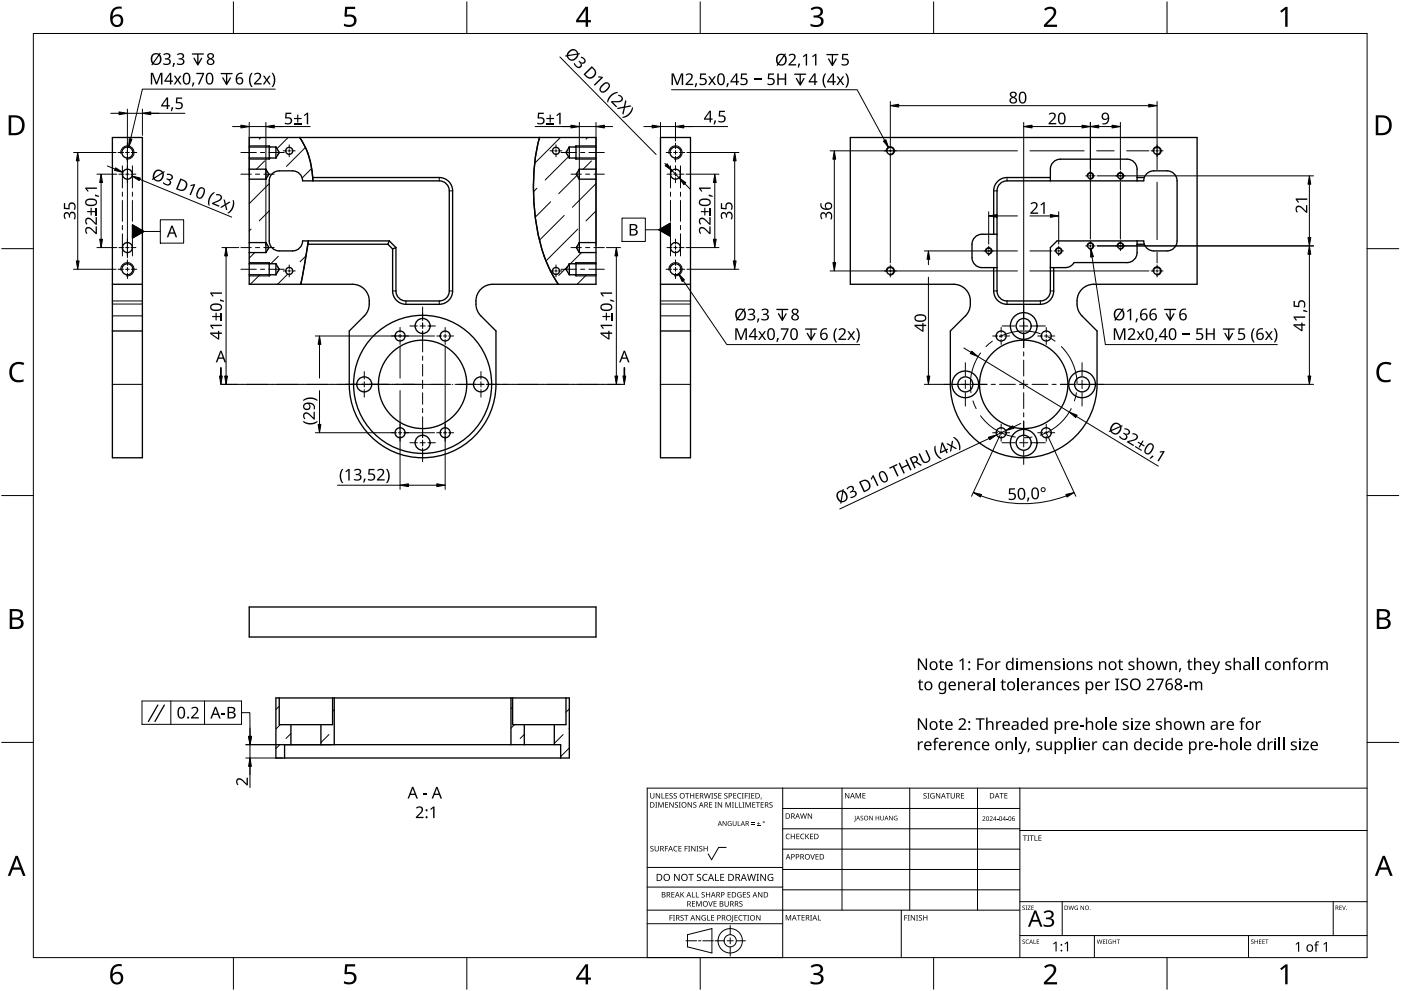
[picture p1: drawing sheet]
<svg xmlns="http://www.w3.org/2000/svg" width="420mm" height="297mm" viewBox="0 0 420 297" stroke-linecap="round" stroke-linejoin="round" font-family="sans-serif">
<g fill="none" stroke="#000" stroke-width=".4">
<path d="M33.7 41.2h9v96h-9zM74.7 41.2h104v44h-31a5.3 5.3 0 0 0-4.8 7.1l.9 2 4.9 4.9v16a22 22 0 0 1-22 22 22 22 0 0 1-22-22v-16l4.6-4.5a6 6 0 0 0-1-8.8l-1.7-.6-.9-.1h-31zM74.7 53.7h5M74.7 44.1h8M74.7 47.4h8M74.7 50.7h5M79.7 50.7l.9 1.5M79.7 50.7v3M79.8 53.7h-.1M80.6 52.3l-.8 1.4M80.6 52.2h.1M80.6 52.2v.1"/>
<path d="M82.7 44.1h.1M82.7 44.1v3.3M82.8 44.1l.9 1.6M83.7 45.7l-1 1.7M83.7 45.7h.1M89.9 41.2a23.2 23.2 0 0 1 3.9 12M93.8 53.2h37.9a4 4 0 0 1 4 4v30a4 4 0 0 1-4 4h-10a4 4 0 0 1-4-4v-12.6M93.8 53.2v1M161.8 41.2a63.1 63.1 0 0 0 2.9 39.1l2.7 4.9M169.8 45.7h.1M169.8 45.7l.9 1.7M170.7 44.1l-.9 1.6"/>
<path d="M170.7 44.1h8M170.7 47.4h8M170.7 44.1h.1M170.7 44.1v3.3M172.9 52.2l.8 1.5M172.9 52.2h.1M173.7 53.7h.1M173.7 50.7l-.8 1.5M173.7 53.7h5M173.7 50.7h5M173.7 50.7v3M198.1 41.2h9v96h-9z"/>
<path d="M255 41.2h104v44h-31a5.3 5.3 0 0 0-4.9 7.1l1 2 4.9 4.9v16a22 22 0 0 1-22 22 22 22 0 0 1-22-22v-16l4.5-4.5a6 6 0 0 0-1-8.8l-1.6-.6-.9-.1h-31zM315 53.2h-13a4 4 0 0 0-4 4v13M315 54.2v-3.5a3 3 0 0 1 3-3h20a3 3 0 0 1 3 3v3.5M341 53.2h2.2M343.2 53.2l-.2 1h-41a3 3 0 0 0-3 3v30a3 3 0 0 0 3 3h10a3 3 0 0 0 3-3v-13l2-2h26l.2 1M343.2 53.2a3 3 0 0 1 2.8-2h4a3 3 0 0 1 3 3v18a3 3 0 0 1-3 3h-4a3 3 0 0 1-2.8-2M74.7 75.7h5M74.7 72.7h5M74.7 79.1h8M79.7 72.7l.1 .1M79.7 72.7v3M79.8 72.8l.8 1.4"/>
<path d="M80.6 74.2l-.9 1.5M80.6 74.2h.1M82.7 79.1l1 1.6M82.7 79.1v3.3M92.3 73.2l-2.1 12M92.3 73.2h24M92.5 72.2l-.2 1M116.3 73.2l1.4 1.4M116.7 72.2h-26a3 3 0 0 1-3 3h-4a3 3 0 0 1-3-3v-18a3 3 0 0 1 3-3h4a3 3 0 0 1 3 3h41a3 3 0 0 1 3 3v30a3 3 0 0 1-3 3h-10a3 3 0 0 1-3-3v-13M116.7 72.2l-.4 1M116.7 72.2l2 2M118.7 74.2l-1 .4"/>
<path d="M170.7 79.1l-.9 1.6M170.7 79.1h8M170.7 79.1v3.3M172.9 74.2v.1M172.9 74.2h.1M172.9 74.3l.8 1.4M172.9 74.1v.1M173.7 72.8l-.8 1.3M173.7 75.7h5M173.7 72.7h5M173.7 72.7v.1M173.7 72.7v3"/>
<path d="M299 70.2h-4.5a3 3 0 0 0-3 3v4a3 3 0 0 0 3 3h4.5M341 72.2v3.5a3 3 0 0 1-3 3h-15.9l-.7 .8-1.4 .7h-5M341 73.2h2.2M33.7 85.2h9M33.7 99.2h9M74.7 82.4h8M82.8 82.3l-.1 .1M83.7 80.7h.1M83.7 80.7l-.9 1.6M169.8 80.7h.1M169.8 80.7l.9 1.6M170.7 82.3v.1"/>
<path d="M170.7 82.4h8M198.1 85.2h9M198.1 99.2h9M298 80.2v7a4 4 0 0 0 4 4h10a4 4 0 0 0 4-4v-7M74.7 181.9h104v9h-104zM82.7 209.2h88v18h-88zM83.7 209.2v8h16v-8M87.2 217.2v6M96.2 217.2v6M100.2 209.2v14M153.2 209.2v14M153.7 209.2v8h16v-8"/>
<path d="M157.2 217.2v6M166.2 217.2v6M85.3 227.2v-4h82.8v4"/>
<circle cx="38.2" cy="52.2" r="1.5"/>
<circle cx="38.2" cy="45.7" r="1.65"/>
<circle cx="86.7" cy="45.2" r="1.06"/>
<circle cx="166.7" cy="45.2" r="1.06"/>
<circle cx="202.6" cy="45.7" r="1.65"/>
<circle cx="202.6" cy="52.2" r="1.5"/>
<circle cx="267" cy="45.2" r="1.06"/>
<circle cx="327" cy="52.7" r=".83"/>
<circle cx="336" cy="52.7" r=".83"/>
<circle cx="347" cy="45.2" r="1.06"/>
<circle cx="38.2" cy="74.2" r="1.5"/>
<circle cx="202.6" cy="74.2" r="1.5"/>
<circle cx="296.5" cy="75.2" r=".83"/>
<circle cx="317.5" cy="75.2" r=".83"/>
<circle cx="327" cy="73.7" r=".83"/>
<circle cx="336" cy="73.7" r=".83"/>
<circle cx="38.2" cy="80.7" r="1.65"/>
<circle cx="86.7" cy="81.2" r="1.06"/>
<circle cx="126.7" cy="97.7" r="2.25"/>
<circle cx="166.7" cy="81.2" r="1.06"/>
<circle cx="202.6" cy="80.7" r="1.65"/>
<circle cx="267" cy="81.2" r="1.06"/>
<circle cx="307" cy="97.7" r="4"/>
<circle cx="307" cy="97.7" r="2.25"/>
<circle cx="347" cy="81.2" r="1.06"/>
<circle cx="109.2" cy="115.2" r="2.25"/>
<circle cx="120" cy="100.7" r="1.5"/>
<circle cx="126.7" cy="115.2" r="13.3"/>
<circle cx="126.7" cy="115.2" r="20.7"/>
<circle cx="133.5" cy="100.7" r="1.5"/>
<circle cx="144.2" cy="115.2" r="2.25"/>
<circle cx="289.5" cy="115.2" r="4"/>
<circle cx="289.5" cy="115.2" r="2.25"/>
<circle cx="300.2" cy="100.7" r="1.5"/>
<circle cx="307" cy="115.2" r="13.3"/>
<circle cx="313.8" cy="100.7" r="1.5"/>
<circle cx="324.5" cy="115.2" r="4"/>
<circle cx="324.5" cy="115.2" r="2.25"/>
<circle cx="120" cy="129.7" r="1.5"/>
<circle cx="126.7" cy="132.7" r="2.25"/>
<circle cx="133.5" cy="129.7" r="1.5"/>
<circle cx="300.2" cy="129.7" r="1.5"/>
<circle cx="307" cy="132.7" r="4"/>
<circle cx="307" cy="132.7" r="2.25"/>
<circle cx="313.8" cy="129.7" r="1.5"/>
</g>
<g fill="none" stroke="#000" stroke-width=".3">
<path d="M78.2 41.2l-.5 .5M79.4 48.2l-2.5 2.5M80.7 55l-6 6M86.4 41.2l-3.4 3.4M91.6 44.2l-5.7 5.7M93.5 50.5l-2.9 2.9M161 56.4l-1 1.1M168.1 41.2l-7.7 7.7M170.5 47l-7 7M173.1 52.6l-5.5 5.4M176.2 41.2l-.5 .5M177.4 48.2l-2.5 2.5"/>
<path d="M178.7 55l-7 7.1M75.3 68.7l-.6 .5M76.4 75.7l-1.7 1.7M80.7 63.2l-3 3M83.5 76.8l-2.3 2.3M91.8 76.7l-1.8 1.8M165.1 60.5l-4.6 4.6M169.2 64.6l-7.4 7.4M170.3 79.9l-2.7 2.6M173.3 68.7l-9.6 9.5M174.4 75.7l-3.3 3.4M178.7 63.2l-3 3"/>
<path d="M77.9 82.4l-2.8 2.8M86.3 82.2l-3.1 3M175.9 82.4l-2.8 2.8M83.7 211.7l-1 1M84.1 217.2l-1.3 1.2M87.2 219.9l-1.4 1.5M100.2 212.7l-.5 .5M153.7 211.9l-.5 .5M154.3 217.2l-1.1 1.1M170.7 212.5l-1 1M170.7 218.3l-.1 .1M84 223.1l-1.3 1.3"/>
<path d="M98.6 220.2l-2.4 2.4M154.3 223.1l-.1 .1M157.2 220.1l-1.2 1.3M168.9 220.2l-2.7 2.6M170.7 224.2l-2.6 2.6"/>
</g>
<path d="M89.9 41.2a23.8 23.8 0 0 1 3.9 13M161.8 41.2a63.9 63.9 0 0 0 2.5 38.4l3.1 5.6M92.5 72.2l-2.3 13" fill="none" stroke="#000" stroke-width=".4"/>
<g fill="none" stroke="#000" stroke-width=".3">
<path d="M131.7 53.2v1M134.7 57.2h1M298 57.2h1M302 53.2v1M33.7 91.1h9M33.7 94.7h9M33.7 90.2h9M117.7 87.2h1M121.7 90.2v1M131.7 90.2v1M134.7 87.2h1M198.1 91.1h9"/>
<path d="M198.1 94.7h9M198.1 90.2h9M298 87.2h1M302 90.2v1M312 90.2v1M315 87.2h1M33.7 115.2h9M198.1 115.2h9"/>
</g>
<path d="M74.7 43.7h6l.4 .4M81.1 47.4l-.4 .3h-6M172.4 47.4l.3 .3h6M178.7 43.7h-6l-.3 .4M74.7 78.7h6l.4 .4M178.7 78.7h-6l-.3 .4M81.1 82.4l-.4 .3h-6M172.4 82.4l.3 .3h6" fill="none" stroke="#000" stroke-width=".3"/>
<path d="M80.7 43.7v4M172.7 43.7v4M80.7 78.7v4M172.7 78.7v4" fill="none" stroke="#000" stroke-width=".4"/>
<g fill="none" stroke="#000" stroke-width=".3">
<path d="M36.2 46a2 2 0 0 1 1.9-2.3 2 2 0 0 1 2.1 2.2 2 2 0 0 1-2.3 1.8M200.6 46a2 2 0 0 1 1.9-2.3 2 2 0 0 1 2.1 2.2 2 2 0 0 1-2.4 1.8M265.8 45.4a1.25 1.25 0 0 1 1.2-1.4 1.25 1.25 0 0 1 1.3 1.3 1.25 1.25 0 0 1-1.5 1.1M326 52.8a1 1 0 0 1 1-1.1 1 1 0 0 1 1 1.1 1 1 0 0 1-1.2 .9M335 52.8a1 1 0 0 1 1-1.1 1 1 0 0 1 1 1.1 1 1 0 0 1-1.2 .9M345.8 45.4a1.25 1.25 0 0 1 1.2-1.4 1.25 1.25 0 0 1 1.3 1.3 1.25 1.25 0 0 1-1.5 1.1M295.5 75.3a1 1 0 0 1 1-1.1 1 1 0 0 1 1 1.1 1 1 0 0 1-1.2 .9M316.5 75.3a1 1 0 0 1 1-1.1 1 1 0 0 1 1 1.1 1 1 0 0 1-1.2 .9M326 73.8a1 1 0 0 1 1-1.1 1 1 0 0 1 1 1.1 1 1 0 0 1-1.2 .9M335 73.8a1 1 0 0 1 1-1.1 1 1 0 0 1 1 1.1 1 1 0 0 1-1.2 .9M36.2 81a2 2 0 0 1 1.9-2.3 2 2 0 0 1 2.1 2.1 2 2 0 0 1-2.3 1.9M200.6 81a2 2 0 0 1 1.9-2.3 2 2 0 0 1 2.1 2.1 2 2 0 0 1-2.4 1.9"/>
<path d="M265.8 81.4a1.25 1.25 0 0 1 1.2-1.4 1.25 1.25 0 0 1 1.3 1.3 1.25 1.25 0 0 1-1.5 1.1M345.8 81.4a1.25 1.25 0 0 1 1.2-1.4 1.25 1.25 0 0 1 1.3 1.3 1.25 1.25 0 0 1-1.5 1.1"/>
</g>
<g fill="none" stroke="#000" stroke-width=".3">
<path d="M234.7 236.2v50.8h-40.6v-50.8h215.9M252.5 236.2v36.6M272.8 236.2v36.6M293.2 236.2v36.6M305.9 236.2v50.8M217.8 254h-2.3l-2.1 3.7-1-1.8M234.7 242.3h71.2M234.7 248.4h71.2M234.7 254.5h71.2M305.9 248.9h104.1M194.1 276.9h40.6M194.1 272.8h111.8"/>
<path d="M194.1 265.9h40.6M194.1 260h40.6M219 277.4v2.8M234.7 260.6h71.2M234.7 266.7h71.2M270.3 272.8v14.2M305.9 270.3h104.1M318.6 270.3v10.1M399.8 270.3v10.1M205.7 282h3.2M206.2 280.2l7.3-1.9v7.3l-7.3-1.8zM209.5 282h.7"/>
<path d="M210.8 282h3.2M214.4 282h2.8M218.1 282h1.8M219 281.1v1.8M219 283.8v2.8M220.8 282h2.8M305.9 280.4h104.1M328.2 280.4v6.6M374.4 280.4v6.6"/>
<circle cx="219" cy="282" r="1.83"/>
<circle cx="219" cy="282" r="3.7"/>
</g>
<g fill="#000">
<path d="M195 237.7h.2v1.1a.42 .42 0 0 0 .4 .4 .42 .42 0 0 0 .4-.4v-1.1h.2v1.1a.62 .62 0 0 1-.6 .6 .62 .62 0 0 1-.6-.6zM196.7 237.7h.2l.9 1.4v-1.4h.2v1.6h-.3l-.8-1.3v1.3h-.2zM198.4 237.7h.2v1.5h.7v.1h-.9zM199.6 237.7h.9v.2h-.7v.5h.6v.2h-.6v.6h.7v.1h-.9zM200.8 237.9l.6-.2 .3 .1v.2a.38 .38 0 0 0-.5-.2 .38 .38 0 0 0-.2 .5 .38 .38 0 0 0 .5 .2 .53 .53 0 0 1 .1 .8 .53 .53 0 0 1-.8 0v-.2a.41 .41 0 0 0 .6 .1 .41 .41 0 0 0 .1-.5 .41 .41 0 0 0-.5-.2zM202.1 237.9l.5-.2 .4 .1-.1 .2a.38 .38 0 0 0-.5-.2 .38 .38 0 0 0-.2 .5 .38 .38 0 0 0 .5 .2 .53 .53 0 0 1 .2 .8 .53 .53 0 0 1-.8 0v-.2a.41 .41 0 0 0 .5 .1 .41 .41 0 0 0 .2-.5 .41 .41 0 0 0-.6-.2zM205.5 237.7h1.2v.2h-.5v1.4h-.2v-1.4h-.5zM207 237.7h.2v.7h.8v-.7h.2v1.6h-.2v-.7h-.8v.7h-.2zM208.6 237.7h.9v.2h-.7v.5h.7v.2h-.7v.6h.7v.1h-.9zM211.1 237.7h.2l.4 1.4 .3-1.4h.2l.4 1.4 .4-1.4h.2l-.5 1.6h-.2l-.4-1.3-.3 1.3h-.3zM213.3 237.7h.6l-.2 .2v1.3l.2 .1h-.6l.2-.1v-1.3zM214.2 237.9l.5-.2 .4 .1-.1 .2a.38 .38 0 0 0-.5-.2 .38 .38 0 0 0-.2 .5 .38 .38 0 0 0 .5 .2 .53 .53 0 0 1 .2 .8 .53 .53 0 0 1-.8 0v-.2a.41 .41 0 0 0 .5 .1 .41 .41 0 0 0 .2-.5 .41 .41 0 0 0-.6-.2z"/>
<path d="M215.4 237.7h.9v.2h-.7v.5h.7v.2h-.7v.6h.7v.1h-.9zM217.3 237.9l.5-.2 .4 .1-.1 .2a.38 .38 0 0 0-.5-.2 .38 .38 0 0 0-.2 .5 .38 .38 0 0 0 .5 .2 .53 .53 0 0 1 .2 .8 .53 .53 0 0 1-.8 0v-.2a.41 .41 0 0 0 .5 .1 .41 .41 0 0 0 .2-.5 .41 .41 0 0 0-.6-.2zM219.9 237.7h.9v.2h-.7v.5h.7v.2h-.7v.6h.7v.1h-.9zM221.3 237.9l.6-.2 .4 .1-.1 .2a.65 .65 0 0 0-.9 .6 .65 .65 0 0 0 .9 .5 .77 .77 0 0 1-1.1-.1 .77 .77 0 0 1 .2-1.1zM222.5 237.7h.5l-.1 .2v1.3l.1 .1h-.5l.2-.1v-1.3zM223.4 237.7h.9v.2h-.7v.6h.6v.2h-.6v.6h-.2zM224.4 237.7h.6l-.2 .2v1.3l.2 .1h-.6l.2-.1v-1.3zM225.3 237.7h.9v.2h-.7v.5h.7v.2h-.7v.6h.7v.1h-.9zM228.2 239.1h.2l-.3 .5zM253.4 237.7h.3l.8 1.3v-1.3h.2v1.6h-.2l-.9-1.3v1.3h-.2zM256.6 237.7h.3l.5 1.3 .5-1.3h.3v1.6h-.2v-1.4l-.7 1.4-.5-1.4v1.4h-.2zM258.6 237.7h1v.2h-.7v.5h.6v.2h-.6v.5h.7v.2h-1z"/>
<path d="M277 237.9l.6-.2 .3 .1-.1 .2a.38 .38 0 0 0-.5-.2 .38 .38 0 0 0-.1 .5 .38 .38 0 0 0 .5 .2 .53 .53 0 0 1 .1 .8 .53 .53 0 0 1-.8 0v-.2a.41 .41 0 0 0 .6 .1 .41 .41 0 0 0 .1-.5 .41 .41 0 0 0-.5-.2zM278.1 237.7h.6l-.2 .2v1.3l.2 .1h-.6l.2-.1v-1.3zM279.2 237.9l.7-.2 .4 .1-.1 .2a.67 .67 0 0 0-1 .5 .67 .67 0 0 0 .9 .6v-.4h-.4v-.2h.6v.8a.88 .88 0 0 1-1.2-.2 .88 .88 0 0 1 .1-1.2zM280.7 237.7h.2l.9 1.4v-1.4h.2v1.6h-.3l-.8-1.3v1.3h-.2zM283.7 237.7h1.2v.2h-.5v1.4h-.2v-1.4h-.5zM285.1 237.7h.2v1.1a.42 .42 0 0 0 .4 .4 .42 .42 0 0 0 .4-.4v-1.1h.2v1.1a.62 .62 0 0 1-.6 .6 .62 .62 0 0 1-.6-.6zM288.2 237.7h.9v.2h-.7v.5h.7v.2h-.7v.6h.7v.1h-.9zM299.8 237.7h1.2v.2h-.5v1.4h-.2v-1.4h-.5zM301.2 237.7h.9v.2h-.7v.5h.7v.2h-.7v.5h.7v.2h-.9zM195.1 253.7l.6-.2 .3 .1-.1 .2a.38 .38 0 0 0-.5-.1 .38 .38 0 0 0-.1 .5 .38 .38 0 0 0 .4 .2 .53 .53 0 0 1 .2 .7 .53 .53 0 0 1-.8 .1v-.2a.41 .41 0 0 0 .6 .1 .41 .41 0 0 0 .1-.6 .41 .41 0 0 0-.6-.2zM196.5 240.4h.6l-.2 .2v1.3l.2 .2h-.6l.2-.2v-1.3zM196.3 253.6h.2v1a.42 .42 0 0 0 .5 .4 .42 .42 0 0 0 .4-.4v-1h.2v1a.62 .62 0 0 1-.6 .6 .62 .62 0 0 1-.7-.6z"/>
<path d="M197.4 240.4h.3l.5 1.4 .5-1.4h.3v1.7h-.2v-1.5l-.7 1.5-.5-1.5v1.5h-.2zM199.4 253.6h.9v.1h-.7v.6h.7v.2h-.7v.7h-.2zM199.5 240.4h.9v.2h-.7v.5h.6v.2h-.6v.6h.7v.2h-.9zM200.7 240.4h.3l.8 1.4v-1.4h.2v1.7h-.2l-.9-1.4v1.4h-.2zM202.2 253.8l.5-.3 .5 .1-.1 .2a.65 .65 0 0 0-.9 .6 .65 .65 0 0 0 .9 .6 .77 .77 0 0 1-1.1-.1 .77 .77 0 0 1 .2-1.1zM202.5 240.6l.5-.2 .3 .1v.2a.38 .38 0 0 0-.5-.2 .38 .38 0 0 0-.2 .5 .38 .38 0 0 0 .5 .2 .53 .53 0 0 1 .1 .8 .53 .53 0 0 1-.8 0l.1-.1a.41 .41 0 0 0 .5 0 .41 .41 0 0 0 .1-.5 .41 .41 0 0 0-.5-.2zM203.6 240.4h.6l-.2 .2v1.3l.2 .2h-.6l.2-.2v-1.3zM203.5 253.6h.9v.1h-.7v.6h.6v.1h-.6v.6h.7v.2h-.9zM205.3 253.6h.9v.1h-.7v.6h.7v.2h-.7v.7h-.2zM206.4 253.6h.6l-.2 .1v1.3l.2 .2h-.6l.2-.2v-1.3zM206.2 240.4h.3l.8 1.4v-1.4h.2v1.7h-.2l-.9-1.4v1.4h-.2zM207.3 253.6h.2l.9 1.3v-1.3h.2v1.6h-.3l-.8-1.4v1.4h-.2z"/>
<path d="M208 240.6l.5-.2 .3 .1v.2a.38 .38 0 0 0-.5-.2 .38 .38 0 0 0-.2 .5 .38 .38 0 0 0 .5 .2 .53 .53 0 0 1 .2 .8 .53 .53 0 0 1-.9 0l.1-.1a.41 .41 0 0 0 .5 0 .41 .41 0 0 0 .1-.5 .41 .41 0 0 0-.5-.2zM208.9 253.6h.6l-.2 .1v1.3l.2 .2h-.6l.2-.2v-1.3zM209.8 253.7l.5-.2 .3 .1v.2a.38 .38 0 0 0-.5-.1 .38 .38 0 0 0-.2 .5 .38 .38 0 0 0 .5 .2 .53 .53 0 0 1 .2 .7 .53 .53 0 0 1-.9 .1l.1-.2a.41 .41 0 0 0 .5 .1 .41 .41 0 0 0 .1-.6 .41 .41 0 0 0-.5-.2zM211 253.6h.2v.7h.8v-.7h.2v1.6h-.2v-.8h-.8v.8h-.2zM212.7 240.4h.9v.2h-.7v.5h.6v.2h-.6v.6h.7v.2h-.9zM214.4 240.4h.6l-.2 .2v1.3l.2 .2h-.6l.2-.2v-1.3zM215.3 240.4h.2l.9 1.4v-1.4h.2v1.7h-.3l-.8-1.4v1.4h-.2zM216.7 246.1h.2l.8 1.2v-1.2h.2v1.5h-.2l-.8-1.2v1.2h-.2zM217.6 240.4h.3l.5 1.4 .5-1.4h.3v1.7h-.2v-1.5l-.7 1.5-.5-1.5v1.5h-.2zM218.4 246.3l.6-.2 .4 .1-.2 .1a.6 .6 0 0 0-.8 .5 .6 .6 0 0 0 .8 .6v-.4l-.3-.2h.5v.7a.8 .8 0 0 1-1-.2 .8 .8 0 0 1 0-1zM219.5 240.4h.6l-.2 .2v1.3l.2 .2h-.6l.2-.2v-1.3zM220.4 240.4h.2v1.5h.7v.2h-.9z"/>
<path d="M219.7 246.1h.2v.9a.38 .38 0 0 0 .4 .4 .38 .38 0 0 0 .4-.4v-.9h.2v.9a.56 .56 0 0 1-.6 .6 .56 .56 0 0 1-.6-.6zM221.3 246.1h.1v1.3h.7v.2h-.8zM221.6 240.4h.2v1.5h.7v.2h-.9zM222.7 240.4h.5l-.1 .2v1.3l.1 .2h-.5l.1-.2v-1.3zM223.6 240.4h.3l.5 1.4 .5-1.4h.3v1.7h-.2v-1.5l-.7 1.5-.6-1.5v1.5h-.1zM225.3 247l1 .1zM225.3 246.6l1 .1zM225.6 240.4h.9v.2h-.7v.5h.7v.2h-.7v.6h.7v.2h-.9zM227 247.4l1 .2zM226.7 240.4h1.2v.2h-.5v1.5h-.2v-1.5h-.5zM227.4 246.3l.2 .5h.4l-.4 .1v.4l-.2-.4h-.4l.4-.1zM228.1 240.4h.9v.2h-.7v.5h.7v.2h-.7v.6h.7v.2h-.9z"/>
<path d="M230.8 240.6l.6-.2 .3 .1-.1 .2a.38 .38 0 0 0-.5-.2 .38 .38 0 0 0-.1 .5 .38 .38 0 0 0 .4 .2 .53 .53 0 0 1 .2 .8 .53 .53 0 0 1-.8 0v-.1a.41 .41 0 0 0 .6 0 .41 .41 0 0 0 .1-.5 .41 .41 0 0 0-.6-.2zM235.8 250.1l.6-.2 .5 .1-.1 .2a.65 .65 0 0 0-1 .5 .65 .65 0 0 0 1 .6 .77 .77 0 0 1-1.1-.1 .77 .77 0 0 1 .1-1.1zM237.2 249.9h.2v.7h.8v-.7h.2v1.6h-.2v-.7h-.8v.7h-.2zM238.8 249.9h.9v.2h-.7v.5h.7v.2h-.7v.5h.7v.2h-.9zM240.2 250.1l.6-.2 .4 .1v.2a.65 .65 0 0 0-1 .5 .65 .65 0 0 0 1 .6 .77 .77 0 0 1-1.1-.1 .77 .77 0 0 1 .1-1.1zM240 243.8h.2l.3 1.4 .4-1.4h.2l.4 1.4 .3-1.4h.2l-.4 1.6h-.2l-.4-1.4-.4 1.4h-.2zM241.5 249.9h.2v.8l.7-.8h.3l-.7 .7 .7 .9h-.2l-.6-.7-.2 .7h-.2zM243 256h.2l.5 1.4 .4-1.4h.3l-.6 1.6h-.2zM242.3 243.8h.2l.9 1.3-.1-1.3h.2v1.6h-.2l-.9-1.3v1.3h-.1zM242.9 249.9h.9v.2h-.7v.5h.7v.2h-.7v.5h.7v.2h-.9zM244.6 256h.9v.2h-.7v.5h.6v.2h-.6v.5h.7v.2h-.9zM256.4 244.5h.2v1.5l-.5 .2v-.1l.3-.2z"/>
<path d="M258.1 244.7l.5-.2 .2 .2a.33 .33 0 0 0-.4-.1 .33 .33 0 0 0-.1 .5 .33 .33 0 0 0 .4 .1 .43 .43 0 0 1 0 .7 .43 .43 0 0 1-.6-.2 .33 .33 0 0 0 .4 .1 .33 .33 0 0 0 .1-.5l-.5-.3zM260.7 244.5h.2l.7 1.2v-1.2h.2v1.4h-.2l-.8-1.1v1.1h-.1zM262.6 244.5h.2v.6h.7v-.6h.2v1.4h-.2v-.6h-.7v.6h-.2zM264 244.5h.2v.9a.35 .35 0 0 0 .3 .4 .35 .35 0 0 0 .4-.4v-.9h.2v.9a.52 .52 0 0 1-.6 .5 .52 .52 0 0 1-.5-.5zM266.6 244.5h.2l.8 1.2v-1.2h.1v1.4h-.2l-.7-1.1v1.1h-.2zM268.2 244.7l.9-.1-.2 .1a.56 .56 0 0 0-.7 .6 .56 .56 0 0 0 .8 .4v-.4l-.3-.1h.4v.6a.74 .74 0 0 1-.9-.1 .74 .74 0 0 1 0-1zM294.6 244.8a.49 .49 0 0 1 .8 .1 .49 .49 0 0 1-.3 .7l-.3 .3 .7 .2h-.9l.4-.5a.37 .37 0 0 0 .4-.6 .37 .37 0 0 0-.7-.1zM296.8 244.8a.49 .49 0 0 1 .8 .1 .49 .49 0 0 1-.3 .7l-.3 .3 .7 .2h-.9l.4-.5a.37 .37 0 0 0 .3-.6 .37 .37 0 0 0-.6-.1zM299 245.5l.4 .1zM301.8 245.5l.4 .1zM306.8 250.4h1.2v.2h-.5v1.4h-.2v-1.4h-.5zM308.1 250.4h.6l-.2 .2v1.3l.2 .1h-.6l.2-.1v-1.3z"/>
<path d="M308.8 250.4h1.2v.2h-.5v1.4h-.2v-1.4h-.5zM310.2 250.4h.3v1.4h.7v.2h-1zM311.4 250.4h.9v.2h-.7v.5h.7v.2h-.7v.5h.7v.2h-.9zM200.8 274.3h.9v.2h-.7v.5h.7v.2h-.7v.7h-.2zM201.4 267.4h.9v.2h-.7v.5h.6v.1h-.6v.6h.7v.2h-.9zM201.8 274.3h.6l-.2 .2v1.3l.2 .1h-.6l.2-.1v-1.3zM202.2 261.9h.3l1.1 1.8v-1.8h.2v2.1h-.3l-1.1-1.7v1.7h-.2zM204.1 274.4l.6-.1 .3 .1v.1a.38 .38 0 0 0-.5-.1 .38 .38 0 0 0-.2 .5 .38 .38 0 0 0 .5 .2 .53 .53 0 0 1 .1 .8 .53 .53 0 0 1-.8 0l.1-.2a.41 .41 0 0 0 .5 .1 .41 .41 0 0 0 .1-.6 .41 .41 0 0 0-.5-.1zM204.1 267.4h.2v.8l.7-.8h.2l-.6 .7 .7 .9h-.3l-.6-.8-.1 .8h-.2zM205.2 274.3h1.2v.2h-.5v1.4h-.2v-1.4h-.5zM206.4 261.9h1.6v.3h-.6v1.8h-.3v-1.8h-.7zM207.5 267.4h.2v1.4h.7v.2h-.9z"/>
<path d="M207.5 270.1h.9v.2h-.7v.5h.7v.2h-.7v.6h.7v.1h-.9zM208.7 267.4h.2v1.4h.7v.2h-.9zM208.8 270.1h.3l.5 1.3 .5-1.3h.3v1.6h-.2v-1.4l-.7 1.4-.5-1.4v1.4h-.2zM208.7 274.3h.2l.9 1.3v-1.3h.2v1.6h-.3l-.8-1.3v1.3h-.2zM209.1 262.1l.4-.2 .7 .1-.2 .2a.44 .44 0 0 0-.7 .2 .44 .44 0 0 0 .5 .5 .66 .66 0 0 1 .4 1 .66 .66 0 0 1-1 .1h-.2v-.3l.3 .1a.47 .47 0 0 0 .7-.3 .47 .47 0 0 0-.6-.5l-.4-.3zM210.6 274.5l.7-.2 .4 .1-.1 .1a.67 .67 0 0 0-1 .5 .67 .67 0 0 0 .9 .7v-.5h-.4v-.1h.6v.8a.88 .88 0 0 1-1.2-.2 .88 .88 0 0 1 .1-1.2zM210.5 267.5l.5-.1 .4 .1-.1 .1a.38 .38 0 0 0-.5-.1 .38 .38 0 0 0-.2 .5 .38 .38 0 0 0 .5 .2 .53 .53 0 0 1 .2 .8 .53 .53 0 0 1-.8 0v-.2a.41 .41 0 0 0 .5 .1 .41 .41 0 0 0 .1-.6 .41 .41 0 0 0-.5-.1zM210.9 262.2l.7-.3 .6 .1-.1 .3a.84 .84 0 0 0-1.2 .7 .84 .84 0 0 0 1.2 .8v.2a1.1 1.1 0 0 1-1.4-.4 1.1 1.1 0 0 1 .2-1.4zM212.1 274.3h.2v1.4h.7v.2h-.9zM212.4 270.1h.2l.5 1.4 .5-1.4h.2l-.6 1.6h-.2zM211.7 267.4h.2v.7h.9v-.7h.2v1.6h-.2v-.8h-.9v.8h-.2zM213.3 274.3h.9v.2h-.7v.5h.6v.2h-.6v.5h.7v.2h-.9z"/>
<path d="M214.5 261.9h.2v1.9h1v.2h-1.2zM214 270.1h.9v.2h-.7v.5h.7v.2h-.7v.6h.7v.1h-.9zM216 261.9h1.2v.3h-.9v.6h.8v.3h-.8v.7h.9v.2h-1.2zM217.3 270.1h.2v1.1a.42 .42 0 0 0 .4 .4 .42 .42 0 0 0 .4-.4v-1.1h.2v1.1a.62 .62 0 0 1-.6 .6 .62 .62 0 0 1-.6-.6zM218.2 267.4h.9v.2h-.7v.5h.7v.1h-.7v.6h.7v.2h-.9zM219.6 274.3h.3l-.1 1.7-.5 .3v-.2l.3-.1zM220.3 274.3h.9v.2h-.7v.5h.6v.2h-.6v.5h.7v.2h-.9zM221.3 267.6l.7-.2 .4 .1-.1 .1a.67 .67 0 0 0-1 .5 .67 .67 0 0 0 .9 .7v-.5h-.4v-.2h.6v.8a.88 .88 0 0 1-1.2-.1 .88 .88 0 0 1 .1-1.2zM221.7 274.5l.5-.2 .5 .1-.1 .1a.65 .65 0 0 0-.9 .6 .65 .65 0 0 0 .9 .6 .77 .77 0 0 1-1.1-.1 .77 .77 0 0 1 .2-1.1zM221.8 270.3l.5-.2 .4 .1-.1 .2a.38 .38 0 0 0-.5-.2 .38 .38 0 0 0-.2 .5 .38 .38 0 0 0 .5 .2 .53 .53 0 0 1 .2 .8 .53 .53 0 0 1-.8 0v-.2a.41 .41 0 0 0 .5 .1 .41 .41 0 0 0 .2-.5 .41 .41 0 0 0-.6-.2zM222.8 274.3h1.2v.2h-.5v1.4h-.2v-1.4h-.5zM222.8 267.4h.9v.2h-.7v.5h.7v.1h-.7v.6h.7v.2h-.9z"/>
<path d="M224.1 274.3h.6l-.2 .2v1.3l.2 .1h-.6l.2-.1v-1.3zM224 267.5l.6-.1 .3 .1v.1a.38 .38 0 0 0-.5-.1 .38 .38 0 0 0-.2 .5 .38 .38 0 0 0 .5 .2 .53 .53 0 0 1 .1 .8 .53 .53 0 0 1-.8 0l.1-.2a.41 .41 0 0 0 .5 .1 .41 .41 0 0 0 .1-.6 .41 .41 0 0 0-.5-.1zM224 261.9h.3l.4 1.8 .5-1.8h.3l.5 1.8 .4-1.8h.3l-.6 2.1h-.2l-.5-1.8-.5 1.8h-.3zM226.9 261.9h.7l-.2 .3v1.6l.2 .2h-.7l.2-.2v-1.6zM226.8 274.3h.2l.9 1.3v-1.3h.2v1.6h-.3l-.8-1.3v1.3h-.2zM227.3 267.4h.3l.8 1.3v-1.3h.2v1.6h-.2l-.9-1.3v1.3h-.2zM228 261.9h.3l1.2 1.8-.1-1.8h.3v2.1h-.3l-1.1-1.7v1.7h-.3zM230.5 262.2l.9-.3 .5 .1-.1 .3a.87 .87 0 0 0-1.4 .6 .87 .87 0 0 0 1.2 .9v-.6h-.4v-.3h.7v1.1a1.15 1.15 0 0 1-1.5-.3 1.15 1.15 0 0 1 .1-1.5zM235.6 274.3h.3l.5 1.3 .6-1.3h.3v1.6h-.2v-1.4l-.7 1.4-.6-1.4v1.4h-.2zM238.9 274.3h1.3v.2h-.5v1.4h-.2v-1.4h-.6zM240.4 274.3h.9v.2h-.7v.5h.7v.1h-.7v.6h.7v.2h-.9zM242.9 274.3h.6l-.2 .1v1.3l.2 .2h-.6l.2-.2v-1.3z"/>
<path d="M245.3 274.3h.2v1.4h.7v.2h-.9zM271.2 274.3h.9v.2h-.7v.5h.7v.2h-.7v.7h-.2zM272.2 274.3h.6l-.2 .2v1.3l.2 .1h-.6l.2-.1v-1.3zM273.1 274.3h.3l.8 1.3v-1.3h.2v1.6h-.2l-.9-1.3v1.3h-.2zM274.7 274.3h.6l-.2 .2v1.3l.2 .1h-.6l.2-.1v-1.3zM275.6 274.4l.6-.1 .3 .1v.1a.38 .38 0 0 0-.5-.1 .38 .38 0 0 0-.2 .5 .38 .38 0 0 0 .5 .2 .53 .53 0 0 1 .1 .8 .53 .53 0 0 1-.8 0v-.2a.41 .41 0 0 0 .6 .1 .41 .41 0 0 0 .1-.6 .41 .41 0 0 0-.5-.1zM276.9 274.3h.2v.7h.8v-.7h.2v1.6h-.2v-.7h-.8v.7h-.2zM306.7 271.6l.4-.2 .2 .2a.32 .32 0 0 0-.4 0 .32 .32 0 0 0-.1 .4 .32 .32 0 0 0 .4 .1 .41 .41 0 0 1 0 .7 .41 .41 0 0 1-.6-.2 .31 .31 0 0 0 .4 .1 .31 .31 0 0 0 .1-.5l-.5-.2zM307.6 271.5h.4l-.1 .1 .1 1.2h-.4l.1-.2zM308.2 271.5h.8l-.6 1.1 .7 .2h-.9l.6-1.2zM309.3 271.5h.7l-.5 .1v.4h.5l-.5 .1v.5l.5 .2h-.7zM313 273.4a1.69 1.69 0 0 1 1.8-.6 1.69 1.69 0 0 1 1.2 1.5l-.4 .7-.6 .2a1.31 1.31 0 0 1 1.2 1.5 1.31 1.31 0 0 1-1.5 1.1l-1.8-.2v-.6a1.73 1.73 0 0 0 2.6-.4 .99 .99 0 0 0-1.3-1.1h-.5v-.5a1.13 1.13 0 0 0 1.2-.1 1.13 1.13 0 0 0 .4-1.1 1.42 1.42 0 0 0-2 0z"/>
<path d="M320.4 271.5h.2l.3 1.1 .3-1.1h.1l.3 1.1 .3-1.1h.2l-.4 1.3h-.1l-.3-1.2-.4 1.2h-.1zM322.4 271.6l.9-.1-.3 .1a.53 .53 0 0 0-.6 .6 .53 .53 0 0 0 .7 .4v-.4l-.3-.1h.5v.6a.71 .71 0 0 1-.9-.1 .71 .71 0 0 1 0-1zM324.1 271.5l.9 1-.1-1h.2v1.3l-.9-1.1-.1 1.1zM401.7 271.4h.7l-.6 .2v.4h.6l-.6 .1v.5l.6 .1h-.7zM402.5 271.4h.2l.4 1.2 .3-1.2h.2l-.5 1.3zM306.7 281.7l.4-.1 .2 .2a.32 .32 0 0 0-.4-.1 .32 .32 0 0 0-.1 .5 .32 .32 0 0 0 .4 .1 .41 .41 0 0 1 0 .6 .41 .41 0 0 1-.6-.2 .31 .31 0 0 0 .4 .2 .31 .31 0 0 0 .1-.5l-.5-.3zM307.8 281.8l.4-.2 .4 .1-.1 .1a.52 .52 0 0 0-.7 .5 .52 .52 0 0 0 .7 .4 .61 .61 0 0 1-.9 0 .61 .61 0 0 1 .2-.9zM310 281.6h.1v1.2l.6 .1h-.7zM310.9 281.6h.7l-.5 .2v.4h.5l-.5 .1v.5l.5 .1h-.7zM315.8 282.9l1.1-.7v3h-.4l.1-2.6-.6 .5zM319.2 282.9l1.1-.7v3h-.3v-2.6l-.6 .5zM328.9 281.6h.2l.3 1.1 .3-1.1h.1l.3 1.1 .3-1.1h.2l-.4 1.3h-.1l-.4-1.1-.3 1.1h-.1z"/>
<path d="M330.8 281.6h.7l-.6 .2v.4h.6l-.6 .1v.5l.6 .1h-.7zM331.7 281.6h.4l-.1 .1 .1 1.2h-.4l.1-.1zM332.5 281.8l.9-.1-.2 .1a.53 .53 0 0 0-.7 .5 .53 .53 0 0 0 .7 .5v-.4l-.2-.2h.4v.7a.71 .71 0 0 1-.9-.2 .71 .71 0 0 1 0-.9zM333.7 281.6h.2v.6h.6v-.6h.2v1.3h-.2v-.6h-.6v.6h-.2zM334.9 281.6h1l-.4 .2v1.1h-.2v-1.1zM375.2 281.7l.5-.1 .2 .2a.32 .32 0 0 0-.4-.1 .32 .32 0 0 0-.1 .5 .32 .32 0 0 0 .4 .1 .41 .41 0 0 1 0 .6 .41 .41 0 0 1-.6-.2 .31 .31 0 0 0 .4 .2 .31 .31 0 0 0 .1-.5l-.5-.3zM376.2 281.6h.2v.6h.7v-.6h.1v1.3h-.1v-.6h-.7v.6h-.2zM377.6 281.6h.7l-.6 .2v.4h.6l-.6 .1v.5l.6 .1h-.7zM378.6 281.6h.7l-.5 .2v.4h.5l-.5 .1v.5l.5 .1h-.7zM379.4 281.6h1l-.4 .2v1.1h-.2v-1.1zM388.5 283l1.1-.6v2.9h-.3v-2.6l-.6 .5zM394.7 282.3l.9-.1-.1 .3h-.5l-.1 .2-.1 .4h.6v.3h-.6v1.9h-.3v-1.9h-.4l.4-.3z"/>
<path d="M396.9 283l1.1-.6v2.9h-.4v-2.6l-.5 .5z"/>
<path d="M203.7 238.5a.81 .81 0 0 1 1.6 0 .81 .81 0 0 1-1.6 0zM204.1 238.5a.6 .6 0 0 0 1.2 0 .6 .6 0 0 0-1.2 0z"/>
<path d="M209.9 237.7h.4a.47 .47 0 0 1 .6 .3 .47 .47 0 0 1-.3 .6l.5 .7h-.3l-.4-.6h-.3v.6h-.2zM210.1 237.9v.6h.2a.31 .31 0 0 0 .4-.3 .31 .31 0 0 0-.4-.3z"/>
<path d="M218.5 237.7h.5a.54 .54 0 0 1 .6 .7 .54 .54 0 0 1-.9 .3v.6h-.2zM218.7 237.9v.6a.39 .39 0 0 0 .7-.3 .39 .39 0 0 0-.7-.3z"/>
<path d="M226.6 237.7h.5a.81 .81 0 0 1 .8 .9 .81 .81 0 0 1-.9 .7h-.4zM226.8 237.9v1.3h.2a.64 .64 0 0 0 .7-.6 .64 .64 0 0 0-.7-.7z"/>
<path d="M255.6 237.7h.1l.7 1.6h-.2l-.2-.5h-.7l-.2 .5h-.2zM255.6 237.9l-.2 .7h.5z"/>
<path d="M282.8 237.7h.2l.6 1.6h-.2l-.2-.5h-.6l-.2 .5h-.2zM282.9 237.9l-.2 .8h.5z"/>
<path d="M286.8 237.7h.4a.47 .47 0 0 1 .6 .3 .47 .47 0 0 1-.3 .6l.4 .7h-.2l-.4-.6h-.3v.6h-.2zM287 237.9v.6h.2a.31 .31 0 0 0 .4-.3 .31 .31 0 0 0-.4-.3z"/>
<path d="M296.9 237.7h.5a.81 .81 0 0 1 .8 .8 .81 .81 0 0 1-.9 .8h-.4zM297.1 237.9v1.2h.2a.64 .64 0 0 0 .7-.6 .64 .64 0 0 0-.7-.6z"/>
<path d="M298.9 237.7h.2l.7 1.6h-.3l-.2-.5h-.6l-.2 .5h-.2zM299 237.9l-.2 .7h.5z"/>
<path d="M195 240.4h.5a.81 .81 0 0 1 .8 .9 .81 .81 0 0 1-.9 .8h-.4zM195.2 240.6v1.3h.2a.64 .64 0 0 0 .7-.6 .64 .64 0 0 0-.6-.7z"/>
<path d="M198 253.6h.5a.47 .47 0 0 1 .5 .3 .47 .47 0 0 1-.3 .6l.5 .7h-.3l-.4-.7h-.3v.7h-.2zM198.2 253.7v.6h.3a.31 .31 0 0 0 .3-.3 .31 .31 0 0 0-.4-.3z"/>
<path d="M201 253.6h.2l.6 1.6h-.2l-.2-.5h-.6l-.2 .5h-.2zM201.1 253.8l-.3 .7h.6z"/>
<path d="M204.3 241.3a.81 .81 0 0 1 1.6 0 .81 .81 0 0 1-1.6 0zM204.6 241.3a.6 .6 0 0 0 1.2 0 .6 .6 0 0 0-1.2 0z"/>
<path d="M210.2 240.4h.2l.6 1.7h-.2l-.2-.5h-.6l-.2 .5h-.2zM210.3 240.7l-.3 .7h.6z"/>
<path d="M211.2 240.4h.5a.47 .47 0 0 1 .6 .4 .47 .47 0 0 1-.3 .5l.4 .8h-.2l-.4-.7h-.4v.7h-.2zM211.4 240.6v.6h.3a.31 .31 0 0 0 .4-.3 .31 .31 0 0 0-.4-.3z"/>
<path d="M215.8 246.1l.7 1.5-.3-.5h-.6l-.4 .5zM215.9 246.3l-.3 .6h.5z"/>
<path d="M222.7 246.1l.7 1.5-.3-.5h-.6l-.4 .5zM222.8 246.3l-.3 .6h.5z"/>
<path d="M223.6 246.1h.4a.42 .42 0 0 1 .5 .3 .42 .42 0 0 1-.2 .5l.4 .7h-.2l-.4-.6h-.3v.6h-.2zM223.8 246.3v.5h.2a.28 .28 0 0 0 .4-.3 .28 .28 0 0 0-.4-.2z"/>
<path d="M228.7 246.4a.35 .35 0 0 1 .7 0 .35 .35 0 0 1-.7 0zM228.9 246.4a.2 .2 0 0 0 .4 0 .2 .2 0 0 0-.4 0z"/>
<path d="M229.4 240.4h.4a.47 .47 0 0 1 .6 .4 .47 .47 0 0 1-.3 .5l.5 .8h-.3l-.4-.7h-.3v.7h-.2zM229.6 240.6v.6h.2a.31 .31 0 0 0 .4-.3 .31 .31 0 0 0-.4-.3z"/>
<path d="M236.3 256h.1l.7 1.6h-.2l-.2-.5h-.7l-.2 .5h-.2zM236.3 256.2l-.2 .7h.5z"/>
<path d="M235.6 243.8h.5a.81 .81 0 0 1 .8 .8 .81 .81 0 0 1-.8 .8h-.5zM235.8 244v1.2h.3a.64 .64 0 0 0 .6-.6 .64 .64 0 0 0-.6-.6z"/>
<path d="M237.3 243.8h.4a.47 .47 0 0 1 .6 .3 .47 .47 0 0 1-.3 .6l.4 .7h-.2l-.4-.7h-.3v.7h-.2zM237.5 244v.6h.2a.31 .31 0 0 0 .4-.3 .31 .31 0 0 0-.4-.3z"/>
<path d="M237.3 256h.4a.54 .54 0 0 1 .6 .7 .54 .54 0 0 1-.8 .3v.6h-.2zM237.5 256.2v.6a.39 .39 0 0 0 .6-.3 .39 .39 0 0 0-.6-.3z"/>
<path d="M238.7 256h.4a.54 .54 0 0 1 .6 .7 .54 .54 0 0 1-.8 .3v.6h-.2zM238.9 256.2v.6a.39 .39 0 0 0 .6-.3 .39 .39 0 0 0-.6-.3z"/>
<path d="M239.1 243.8h.2l.6 1.6h-.2l-.2-.5h-.6l-.2 .5h-.2zM239.2 244l-.3 .7h.6z"/>
<path d="M240 256h.5a.47 .47 0 0 1 .6 .3 .47 .47 0 0 1-.3 .6l.4 .7h-.2l-.4-.6h-.4v.6h-.2zM240.2 256.2v.6h.3a.31 .31 0 0 0 .4-.3 .31 .31 0 0 0-.4-.3z"/>
<path d="M241.2 256.8a.85 .85 0 0 1 1.7 0 .85 .85 0 0 1-1.7 0zM241.6 256.8a.6 .6 0 0 0 1.2 0 .6 .6 0 0 0-1.2 0z"/>
<path d="M244.2 249.9h.5a.81 .81 0 0 1 .8 .8 .81 .81 0 0 1-.9 .8h-.4zM244.4 250.1v1.3h.2a.64 .64 0 0 0 .7-.7 .64 .64 0 0 0-.6-.6z"/>
<path d="M245.8 256h.5a.81 .81 0 0 1 .8 .8 .81 .81 0 0 1-.8 .8h-.5zM246 256.2v1.3h.3a.64 .64 0 0 0 .6-.7 .64 .64 0 0 0-.6-.6z"/>
<path d="M257.3 244.5l.7 1.4-.4-.4h-.5l-.4 .4zM257.3 244.7l-.2 .6h.5z"/>
<path d="M259 245.2a.7 .7 0 0 1 1.4 0 .7 .7 0 0 1-1.4 0zM259.3 245.2a.5 .5 0 0 0 1 0 .5 .5 0 0 0-1 0z"/>
<path d="M265.8 244.5l.7 1.4-.4-.4h-.5l-.4 .4zM265.8 244.7l-.2 .6h.5z"/>
<path d="M295.9 244.8l.4-.1 .3 .3v.7l-.3 .4-.3-.1-.2-.3zM296 244.9l-.1 .1a.49 .49 0 0 0-.1 .6 .49 .49 0 0 0 .5 .3 .53 .53 0 0 0 .3-.7 .53 .53 0 0 0-.6-.3z"/>
<path d="M298.5 244.7h.2v.9h.2l-.2 .5-.2-.4h-.7zM298.5 244.9l-.5 .7h.5z"/>
<path d="M299.8 244.8l.4-.1 .3 .3v.7l-.3 .4-.3-.1-.3-.3zM299.9 244.9l-.1 .1a.49 .49 0 0 0-.1 .6 .49 .49 0 0 0 .5 .3 .53 .53 0 0 0 .2-.7 .53 .53 0 0 0-.5-.3z"/>
<path d="M301.3 244.7h.1v.9h.2l-.2 .5-.1-.4h-.7zM301.3 244.9l-.5 .7h.5z"/>
<path d="M302.6 244.8l.4-.1 .2 .3 .1 .7-.3 .4-.4-.1-.2-.3zM302.7 244.9l-.1 .1a.49 .49 0 0 0-.1 .6 .49 .49 0 0 0 .5 .3 .53 .53 0 0 0 .2-.7 .53 .53 0 0 0-.5-.3z"/>
<path d="M303.7 244.8l.6-.1-.5 .2-.1 .5a.46 .46 0 0 1 .7 .2 .46 .46 0 0 1-.5 .6 .46 .46 0 0 1-.4-.6zM303.6 245.6a.3 .3 0 0 0 .6 0 .3 .3 0 0 0-.6 0z"/>
<path d="M198.5 267.4h.4a.42 .42 0 0 1 .6 .2 .42 .42 0 0 1-.3 .6 .44 .44 0 0 1 .4 .5 .44 .44 0 0 1-.6 .3h-.5zM198.7 268.2v.6h.3a.31 .31 0 0 0 .4-.3 .31 .31 0 0 0-.4-.3zM198.7 267.6v.5h.3a.28 .28 0 0 0 .3-.3 .28 .28 0 0 0-.4-.2z"/>
<path d="M196.9 261.9h.7a1.05 1.05 0 0 1 1 1.1 1.05 1.05 0 0 1-1.1 1h-.6zM197.2 262.2v1.6h.3a.83 .83 0 0 0 .8-.8 .83 .83 0 0 0-.8-.8z"/>
<path d="M199.9 267.4h.5a.47 .47 0 0 1 .6 .3 .47 .47 0 0 1-.3 .6l.4 .7h-.2l-.4-.7h-.3v.7h-.3zM200.2 267.6v.6h.2a.31 .31 0 0 0 .4-.3 .31 .31 0 0 0-.4-.3z"/>
<path d="M199.2 262.2a1.02 1.02 0 0 1 1.5 .1 1.02 1.02 0 0 1-.2 1.5 1.02 1.02 0 0 1-1.5-.5zM199.5 262.3a.83 .83 0 0 0-.2 1.2 .83 .83 0 0 0 1.1 .2l.1-.2a.81 .81 0 0 0 0-1.1 .81 .81 0 0 0-1-.1z"/>
<path d="M202.7 274.3h.5a.47 .47 0 0 1 .6 .3 .47 .47 0 0 1-.3 .6l.4 .7h-.2l-.4-.7h-.4v.7h-.2zM202.9 274.5v.6h.3a.31 .31 0 0 0 .4-.3 .31 .31 0 0 0-.4-.3z"/>
<path d="M203 267.4h.2l.6 1.6h-.2l-.2-.5h-.6l-.2 .5h-.2zM203.1 267.6l-.2 .7h.5z"/>
<path d="M204.5 262.2a1.02 1.02 0 0 1 1.6 .1 1.02 1.02 0 0 1-.3 1.5 1.02 1.02 0 0 1-1.5-.5zM204.8 262.3a.83 .83 0 0 0-.2 1.2 .83 .83 0 0 0 1.1 .2l.2-.2a.81 .81 0 0 0-.1-1.1 .81 .81 0 0 0-1-.1z"/>
<path d="M206.1 270.1h.5a.47 .47 0 0 1 .5 .3 .47 .47 0 0 1-.3 .6l.5 .7h-.3l-.3-.6h-.4v.6h-.2zM206.3 270.3v.6h.3a.31 .31 0 0 0 .4-.3 .31 .31 0 0 0-.4-.3z"/>
<path d="M206.5 267.4h.2l.6 1.6h-.2l-.2-.5h-.7l-.2 .5h-.2zM206.6 267.6l-.3 .7h.5z"/>
<path d="M207.7 274.3h.1l.7 1.6h-.2l-.2-.5h-.7l-.2 .5h-.2zM207.7 274.5l-.2 .7h.5z"/>
<path d="M210.7 270.9a.81 .81 0 0 1 1.6 0 .81 .81 0 0 1-1.6 0zM211 270.9a.6 .6 0 0 0 1.2 0 .6 .6 0 0 0-1.2 0z"/>
<path d="M213.1 261.9h.3l.8 2.1h-.3l-.3-.6h-.8l-.2 .6h-.3zM213.2 262.2l-.3 1h.7z"/>
<path d="M213.8 267.4h.2l.6 1.6h-.2l-.2-.5h-.6l-.2 .5h-.2zM213.9 267.6l-.3 .7h.6z"/>
<path d="M214.9 267.4h.4a.47 .47 0 0 1 .6 .3 .47 .47 0 0 1-.3 .6l.4 .7h-.2l-.4-.7h-.3v.7h-.2zM215.1 267.6v.6h.2a.31 .31 0 0 0 .4-.3 .31 .31 0 0 0-.4-.3z"/>
<path d="M215.8 270.1h.5a.42 .42 0 0 1 .6 .2 .42 .42 0 0 1-.3 .6 .44 .44 0 0 1 .4 .5 .44 .44 0 0 1-.6 .3h-.6zM216 271v.6h.4a.31 .31 0 0 0 .4-.3 .31 .31 0 0 0-.4-.3zM216 270.3v.5h.3a.28 .28 0 0 0 .4-.3 .28 .28 0 0 0-.4-.2z"/>
<path d="M215.1 274.3h.4a.54 .54 0 0 1 .6 .7 .54 .54 0 0 1-.8 .3v.6h-.2zM215.3 274.5v.6a.39 .39 0 0 0 .6-.3 .39 .39 0 0 0-.6-.3z"/>
<path d="M216.5 274.3h.4a.47 .47 0 0 1 .6 .3 .47 .47 0 0 1-.3 .6l.4 .7h-.2l-.4-.7h-.3v.7h-.2zM216.7 274.5v.6h.2a.31 .31 0 0 0 .4-.3 .31 .31 0 0 0-.4-.3z"/>
<path d="M216.3 267.4h.4a.54 .54 0 0 1 .6 .6 .54 .54 0 0 1-.8 .4v.6h-.2zM216.5 267.6v.6a.39 .39 0 0 0 .6-.3 .39 .39 0 0 0-.6-.3z"/>
<path d="M219 270.1h.4a.47 .47 0 0 1 .6 .3 .47 .47 0 0 1-.3 .6l.4 .7h-.2l-.4-.6h-.3v.6h-.2zM219.2 270.3v.6h.2a.31 .31 0 0 0 .4-.3 .31 .31 0 0 0-.4-.3z"/>
<path d="M217.7 275.1a.81 .81 0 0 1 1.6 0 .81 .81 0 0 1-1.6 0zM218 275.1a.6 .6 0 0 0 1.2 0 .6 .6 0 0 0-1.2 0z"/>
<path d="M218.4 261.9h.7a1.05 1.05 0 0 1 1 1.1 1.05 1.05 0 0 1-1.1 1h-.6zM218.7 262.2v1.6h.3a.83 .83 0 0 0 .8-.8 .83 .83 0 0 0-.8-.8z"/>
<path d="M220.4 270.1h.4a.47 .47 0 0 1 .6 .3 .47 .47 0 0 1-.3 .6l.4 .7h-.2l-.4-.6h-.3v.6h-.2zM220.6 270.3v.6h.2a.31 .31 0 0 0 .4-.3 .31 .31 0 0 0-.4-.3z"/>
<path d="M219.5 267.4h.5a.81 .81 0 0 1 .8 .8 .81 .81 0 0 1-.9 .8h-.4zM219.7 267.6v1.2h.2a.64 .64 0 0 0 .7-.6 .64 .64 0 0 0-.6-.6z"/>
<path d="M220.6 261.9h.5a.61 .61 0 0 1 .8 .5 .61 .61 0 0 1-.4 .7l.6 .9h-.3l-.5-.8h-.5v.8h-.2zM220.8 262.2v.8h.3a.4 .4 0 0 0 .5-.4 .4 .4 0 0 0-.5-.4z"/>
<path d="M222.9 261.9h.3l.8 2.1h-.3l-.2-.6h-.9l-.2 .6h-.3zM223.1 262.2l-.4 1h.7z"/>
<path d="M224.8 275.1a.81 .81 0 0 1 1.6 0 .81 .81 0 0 1-1.6 0zM225.1 275.1a.6 .6 0 0 0 1.2 0 .6 .6 0 0 0-1.2 0z"/>
<path d="M226.3 267.4h.2l.6 1.6h-.2l-.2-.5h-.6l-.2 .5h-.2zM226.4 267.6l-.3 .7h.5z"/>
<path d="M229.1 267.4h.5a.81 .81 0 0 1 .8 .8 .81 .81 0 0 1-.9 .8h-.4zM229.3 267.6v1.2h.2a.64 .64 0 0 0 .6-.6 .64 .64 0 0 0-.6-.6z"/>
<path d="M238.1 274.3h.2l.6 1.6h-.2l-.2-.5h-.6l-.2 .5h-.2zM238.2 274.5l-.3 .7h.6z"/>
<path d="M241.7 274.3h.4a.47 .47 0 0 1 .6 .3 .47 .47 0 0 1-.3 .6l.4 .7h-.2l-.4-.7h-.3v.7h-.2zM241.9 274.5v.6h.2a.31 .31 0 0 0 .4-.4 .31 .31 0 0 0-.4-.2z"/>
<path d="M244.3 274.3h.1l.7 1.6h-.2l-.2-.5h-.7l-.2 .5h-.2zM244.3 274.5l-.2 .7h.5z"/>
<path d="M310.2 272.9h.5l1.9 4.9h-.6l-.6-1.5h-1.9l-.6 1.5h-.6zM310.5 273.5l-.8 2.2h1.5z"/>
<path d="M319.3 271.5h.7l.3 .5a.61 .61 0 0 1-.7 .8h-.3zM319.4 271.6v1h.5l.2-.8z"/>
<path d="M325.3 272.1a.65 .65 0 0 1 1.3 0 .65 .65 0 0 1-1.3 0zM325.6 272.1a.48 .48 0 0 0 .9 0 .48 .48 0 0 0-.9 0z"/>
<path d="M400.5 271.4h.4a.37 .37 0 0 1 .5 .3 .37 .37 0 0 1-.3 .5l.4 .5-.5-.5h-.3v.5h-.2zM400.7 271.6v.5h.2a.25 .25 0 0 0 .3-.3 .25 .25 0 0 0-.3-.2z"/>
<path d="M309.1 281.6l.7 1.3-.3-.4h-.6l-.3 .4zM309.2 281.8l-.2 .6h.4z"/>
<path d="M391.6 284.2a1.1 1.1 0 0 1 2.2 0 1.1 1.1 0 0 1-2.2 0zM392.4 283.5a.8 .8 0 0 0-.2 1.1 .8 .8 0 0 0 1.1 .2l.1-.4a.71 .71 0 0 0-.1-.9 .71 .71 0 0 0-.9 0z"/>
<circle cx="326.9" cy="272.7" r=".12"/>
<circle cx="403.8" cy="272.6" r=".12"/>
<circle cx="318.3" cy="285" r=".26"/>
<circle cx="318.3" cy="283.2" r=".27"/>
</g>
<path d="M10 10h400v277h-400z" fill="none" stroke="#000" stroke-width=".3"/>
<g fill="none" stroke="#000" stroke-width=".3">
<path d="M70 .5v9.5M140 .5v9.5M210 .5v9.5M280 .5v9.5M350 .5v9.5M.5 74.5h9.5M410 74.5h9.5M.5 148.5h9.5M410 148.5h9.5M.5 222.5h9.5M410 222.5h9.5M70 287v9.5"/>
<path d="M140 287v9.5M210 287v9.5M280 287v9.5M350 287v9.5"/>
</g>
<g fill="#000">
<path d="M103.5 2h3v.7h-2.4l-.1 1.7a1.98 1.98 0 0 1 2.4 .4 1.98 1.98 0 0 1 .2 2.5 2.88 2.88 0 0 1-3.5 .5v-.7a1.93 1.93 0 0 0 3-.6 1.37 1.37 0 0 0-.5-1.4 1.37 1.37 0 0 0-1.4-.1l-.5 .1-.4-.3zM243.1 2.6a2.32 2.32 0 0 1 3.7 .5 1.47 1.47 0 0 1-1.2 1.8 1.59 1.59 0 0 1 1.4 1.8 1.59 1.59 0 0 1-1.8 1.4l-2.1-.3v-.7a2.12 2.12 0 0 0 3.1-.5 1.21 1.21 0 0 0-1.6-1.3h-.6v-.7a1.53 1.53 0 0 0 2.1-1.1 1.49 1.49 0 0 0-2.6-.4zM313.1 2.7a2.03 2.03 0 0 1 2.1-.8 2.03 2.03 0 0 1 1.6 1.7 3.9 3.9 0 0 1-1.6 2.5l-1.2 1.3h3v.7h-3.9v-.6l1.5-1.6a2.56 2.56 0 0 0 1.3-2.9 1.62 1.62 0 0 0-2.4 .2zM383.9 3.3l1.6-1.2h.6v5.9h-.7l.1-5.2-1.2 1zM3.5 109.3a3.3 3.3 0 0 1 3.8-.5l-.3 .7a2.26 2.26 0 0 0-2.6 0 2.26 2.26 0 0 0-.8 2.6 2.12 2.12 0 0 0 3.1 1.7l.4-.1v.7a2.98 2.98 0 0 1-3.4-.4 2.98 2.98 0 0 1-.8-3.3zM413.5 109.3a3.3 3.3 0 0 1 3.8-.5l-.3 .7a2.26 2.26 0 0 0-2.7 0 2.26 2.26 0 0 0-.7 2.6 2.12 2.12 0 0 0 3.1 1.7l.4-.1v.7a2.98 2.98 0 0 1-3.4-.4 2.98 2.98 0 0 1-.8-3.3zM103.5 289h3v.7h-2.4l-.1 1.7a1.98 1.98 0 0 1 2.4 .4 1.98 1.98 0 0 1 .2 2.5 2.88 2.88 0 0 1-3.5 .4v-.6a1.93 1.93 0 0 0 3-.7 1.37 1.37 0 0 0-.5-1.3 1.37 1.37 0 0 0-1.4-.1l-.5 .1-.4-.3zM243.1 289.6a2.32 2.32 0 0 1 3.7 .5 1.47 1.47 0 0 1-1.2 1.8 1.59 1.59 0 0 1 1.4 1.8 1.59 1.59 0 0 1-1.8 1.4l-2.1-.3v-.7a2.12 2.12 0 0 0 3.1-.5 1.21 1.21 0 0 0-1.6-1.4h-.6v-.6a1.53 1.53 0 0 0 2.1-1.1 1.49 1.49 0 0 0-2.6-.4zM313.1 289.7a2.03 2.03 0 0 1 2.1-.8 2.03 2.03 0 0 1 1.6 1.7 3.9 3.9 0 0 1-1.6 2.5l-1.2 1.3h3v.7h-3.9v-.7l1.5-1.5a2.56 2.56 0 0 0 1.3-2.9 1.62 1.62 0 0 0-2.4 .2zM383.9 290.3l1.6-1.2h.6v5.9h-.7l.1-5.2-1.2 1z"/>
<path d="M33.9 2.6a2.88 2.88 0 0 1 2.6-.6v.7a2.02 2.02 0 0 0-2.7 2.3 1.83 1.83 0 0 1 2.6-.3 1.83 1.83 0 0 1 .3 2.6 2.07 2.07 0 0 1-2.6 .6 2.07 2.07 0 0 1-1.1-2.4 4 4 0 0 1 .9-2.9zM33.7 6.2a1.3 1.3 0 0 0 2.6 0 1.3 1.3 0 0 0-2.6 0z"/>
<path d="M175.6 2h.8v4h.8v.7h-.8v1.3h-.8v-1.3h-2.8v-.6zM175.6 2.8l-2.1 3.2h2.1z"/>
<path d="M2.6 34.6h1.8a2.99 2.99 0 0 1 3 3 2.99 2.99 0 0 1-3.1 2.9h-1.7zM3.4 35.2v4.7h.8a2.35 2.35 0 0 0 2.4-2.1 2.35 2.35 0 0 0-2-2.6z"/>
<path d="M412.6 34.6h1.8a2.99 2.99 0 0 1 3 3 2.99 2.99 0 0 1-3.1 2.9h-1.7zM413.3 35.2v4.7h.9a2.35 2.35 0 0 0 2.4-2.1 2.35 2.35 0 0 0-2-2.6z"/>
<path d="M2.9 182.6h1.7a1.68 1.68 0 0 1 2.3 1.7 1.37 1.37 0 0 1-1.2 1.1 1.61 1.61 0 0 1 1.4 2 1.61 1.61 0 0 1-2.1 1.1h-2.1zM3.7 185.7v2.2h1.2a1.13 1.13 0 0 0 1.4-1.1 1.13 1.13 0 0 0-1.5-1.1zM3.7 183.2v1.9h1.1a1.02 1.02 0 0 0 1.3-1 1.02 1.02 0 0 0-1.4-.9z"/>
<path d="M412.9 182.6h1.7a1.68 1.68 0 0 1 2.3 1.7 1.37 1.37 0 0 1-1.2 1.1 1.61 1.61 0 0 1 1.3 2 1.61 1.61 0 0 1-2 1.1h-2.1zM413.7 185.7v2.2h1.2a1.13 1.13 0 0 0 1.4-1.1 1.13 1.13 0 0 0-1.5-1.1zM413.7 183.2v1.9h1.1a1.02 1.02 0 0 0 1.3-1 1.02 1.02 0 0 0-1.5-.9z"/>
<path d="M4.7 256.5h.6l2.4 6h-.8l-.7-1.8h-2.4l-.7 1.8h-.8zM5 257.3l-.9 2.7h1.8z"/>
<path d="M414.7 256.5h.6l2.4 6h-.8l-.7-1.8h-2.4l-.7 1.8h-.8zM415 257.3l-1 2.7h1.9z"/>
<path d="M33.9 289.6a2.88 2.88 0 0 1 2.6-.6v.7a2.02 2.02 0 0 0-2.7 2.3 1.83 1.83 0 0 1 2.6-.3 1.83 1.83 0 0 1 .3 2.6 2.07 2.07 0 0 1-2.6 .6 2.07 2.07 0 0 1-1.1-2.4 4 4 0 0 1 .9-2.9zM33.7 293.2a1.3 1.3 0 0 0 2.6 0 1.3 1.3 0 0 0-2.6 0z"/>
<path d="M175.6 289h.8v4h.8v.7h-.8v1.3h-.8v-1.3h-2.8v-.6zM175.6 289.8l-2.1 3.2h2.1z"/>
</g>
<g fill="none" stroke="#000" stroke-width=".3">
<path d="M35.4 45.7h1.7M35.7 52.2h1.5M37.6 45.7h1.2M37.7 52.2h1M38.2 42.9v1.7M38.2 45.1v1.2M38.2 46.9v1.6M38.2 49.7v1.5M38.2 51.7v1M38.2 53.3v1.5M39.3 52.2h1.5M39.4 45.7h1.6"/>
<path d="M84.9 45.2h1.1M86.4 45.2h.7M86.7 43.4v1.1M86.7 44.8v.8M86.7 46v1M87.5 45.2h1M164.9 45.2h1.1M166.4 45.2h.7M166.7 43.4v1.1M166.7 44.8v.8M166.7 46v1M167.5 45.2h1"/>
<path d="M199.8 45.7h1.6M200 52.2h1.5M202 45.7h1.2M202.1 52.2h1M202.6 42.9v1.7M202.6 45.1v1.2M202.6 46.9v1.6M202.6 49.7v1.5M202.6 51.7v1M202.6 53.3v1.5M203.6 52.2h1.5M203.7 45.7h1.7"/>
<path d="M265.2 45.2h1.1M266.6 45.2h.8M267 43.4v1.1M267 44.8v.8M267 46v1M267.7 45.2h1.1M325.6 52.7h.8M326.7 52.7h.6M327 51.3v.8M327 52.4v.6M327 53.3v.8M327.6 52.7h.8"/>
<path d="M334.6 52.7h.8M335.7 52.7h.6M336 51.3v.8M336 52.4v.6M336 53.3v.8M336.6 52.7h.8M345.2 45.2h1.1M346.6 45.2h.8M347 43.4v1.1M347 44.8v.8M347 46v1M347.7 45.2h1.1"/>
<path d="M35.7 74.2h1.5M37.7 74.2h1M38.2 71.7v1.5M38.2 73.7v1M38.2 75.3v1.5M38.2 77.9v1.7M39.3 74.2h1.5M86.7 79.4v1.1M166.7 79.4v1.1M200 74.2h1.5M202.1 74.2h1M202.6 71.7v1.5"/>
<path d="M202.6 73.7v1M202.6 75.3v1.5M202.6 77.9v1.7M203.6 74.2h1.5M267 79.4v1.1M295.1 75.2h.8M296.2 75.2h.6M296.5 73.8v.8M296.5 74.9v.6M296.5 75.8v.8M297.1 75.2h.8M316.1 75.2h.8"/>
<path d="M317.2 75.2h.6M317.5 73.8v.8M317.5 74.9v.6M317.5 75.8v.8M318.1 75.2h.8M325.6 73.7h.8M326.7 73.7h.6M327 72.3v.8M327 73.4v.6M327 74.3v.8M327.6 73.7h.8M334.6 73.7h.8"/>
<path d="M335.7 73.7h.6M336 72.3v.8M336 73.4v.6M336 74.3v.8M336.6 73.7h.8M347 79.4v1.1M35.4 80.7h1.7M37.6 80.7h1.2M38.2 80.1v1.2M38.2 81.9v1.6M39.4 80.7h1.6M84.9 81.2h1.1"/>
<path d="M86.4 81.2h.7M86.7 80.8v.8M86.7 81.9v1.1M87.5 81.2h1M120 98.2v1.5M122.9 97.7h2.3M126 97.7h1.5M126.7 92v4.1M126.7 96.7v1.8M126.7 99.2v6.3M128.3 97.7h2.3M133.5 98.2v1.5"/>
<path d="M164.9 81.2h1.1M166.4 81.2h.7M166.7 80.8v.8M166.7 81.9v1.1M167.5 81.2h1M199.8 80.7h1.6M202 80.7h1.2M202.6 80.1v1.2M202.6 81.9v1.6M203.7 80.7h1.7M265.2 81.2h1.1M266.6 81.2h.8"/>
<path d="M267 80.8v.8M267 81.9v1.1M267.7 81.2h1.1M300.2 98.2v1.5M300.5 97.7h4M305.8 97.7h2.5M307 91.2v4M307 96.5v2.5M307 99.5v4.7M309.5 97.7h4M313.8 98.2v1.5M345.2 81.2h1.1"/>
<path d="M346.6 81.2h.8M347 80.8v.8M347 81.9v1.1M347.7 81.2h1.1M103.5 115.2h4.2M108.3 115.2h1.7M109.2 111.4v2.2M109.2 114.4v1.6M109.2 116.8v2.2M110.8 115.2h6.2M117.4 100.7h1.5M118.3 115.2h1.2"/>
<path d="M119.5 100.7h1M120 100.2v1M120 101.8v1.5M120.8 115.2h3.4M121 100.7h1.5M125.5 115.2h2.5M126.7 106.7v1.3M126.7 109.2v3.5M126.7 114v2.5M126.7 117.7v3.5M129.2 115.2h3.5M131 100.7h1.5"/>
<path d="M133 100.7h1M133.5 100.2v1M133.5 101.8v1.5M134 115.2h1.2M134.6 100.7h1.5M136.5 115.2h6.2M143.5 115.2h1.7M144.2 111.4v2.2M144.2 114.4v1.6M144.2 116.8v2.2M145.8 115.2h4.1M283 115.2h4"/>
<path d="M288.3 115.2h2.5M289.5 108.7v4M289.5 114v2.5M289.5 117.7v4M291.3 115.2h4.7M297.3 115.2h1.2M297.7 100.7h1.5M299.7 100.7h1.1M299.8 115.2h4.7M300.2 100.2v1M300.2 101.8v1.5M301.3 100.7h1.5"/>
<path d="M305.8 115.2h2.5M307 105.5v1.2M307 108v4.7M307 114v2.5M307 117.7v4.8M309.5 115.2h4.8M311.2 100.7h1.5M313.2 100.7h1.1M313.8 100.2v1M313.8 101.8v1.5M314.8 100.7h1.5M315.5 115.2h1.3"/>
<path d="M318 115.2h4.8M323.3 115.2h2.5M324.5 108.7v4M324.5 114v2.5M324.5 117.7v4M327 115.2h4M117.4 129.7h1.5M119.5 129.7h1M120 127.2v1.5M120 129.2v1M120 130.8v1.5M121 129.7h1.5"/>
<path d="M122.9 132.7h2.3M126 132.7h1.5M126.7 122.4v1.3M126.7 124.9v6.3M126.7 131.9v1.8M126.7 134.3v4.1M128.3 132.7h2.3M131 129.7h1.5M133 129.7h1M133.5 127.2v1.5M133.5 129.2v1M133.5 130.8v1.5"/>
<path d="M134.6 129.7h1.5M297.7 129.7h1.5M299.7 129.7h1.1M300.2 127.2v1.5M300.2 129.2v1M300.2 130.8v1.5M300.5 132.7h4M301.3 129.7h1.5M305.8 132.7h2.5M307 123.7v1.3M307 126.2v4.8M307 131.5v2.5"/>
<path d="M307 135.2v4M309.5 132.7h4M311.2 129.7h1.5M313.2 129.7h1.1M313.8 127.2v1.5M313.8 129.2v1M313.8 130.8v1.5M314.8 129.7h1.5"/>
</g>
<g fill="none" stroke="#000" stroke-width=".3">
<path d="M167.9 17.1l28.9 29.2M33.2 34h2.5M38.2 32.7v44.6M38.2 34h17.2M42.7 32.7v7.9M69.7 37.9h2.5M74.7 37.9h18.3M74.7 36.7v16.4M79.7 36.7v36.9M160.5 37.9h18.2M173.7 36.7v36.9M178.7 36.7v36.9"/>
<path d="M181.2 37.9h2.5M193.1 37.9h2.5M198.1 37.9h20.1M198.1 36.7v61.9M202.6 36.7v5.6M267 30.4v12.9M269.5 31.7h75M307 36.7v62.1M309.5 37.9h15M327 36.7v35M329.5 37.9h4M336 36.7v14.1"/>
<path d="M347 30.4v20.4M22.1 45.7h12.7M23.3 48.2v30M29.1 52.2h5.9M30.3 54.7v17M32.2 49.7l2.3 1M41.9 53.7l27.6 11.4M199.4 49l.4 .4M201.5 51.1l2.1 2.2M205.4 55.1l1.7 1.7M205.8 52.2h9.8M206 45.7h15.6"/>
<path d="M214.4 54.7v17M220.3 48.2v30M249 45.2h56.1M250.2 47.7v31M267 47.1v31.7M308.9 45.2h16.2M328.9 45.2h5.2M329 52.7h64.9M336 54.6v17.1M337.9 45.2h6.7M347 54.6v17.2M392.7 55.2v16"/>
<path d="M29.1 74.2h5.9M66.6 74.2h5M67.8 76.7v36M181.9 74.2h4.2M184.8 76.7v36M205.8 74.2h9.8M277.2 75.2h27.9M278.4 77.7v1.6M296.5 63.5v9.7M299 64.7h6.1M308.9 75.2h6.6M308.9 64.7h6.1"/>
<path d="M317.5 63.5v9.7M329 73.7h64.9M347 75.6v3.2M392.7 76.2v36.5M22.1 80.7h12.7M206 80.7h15.6M249 81.2h56.1M278.4 83.1v29.6M308.9 81.2h35.7M66.6 115.2h59.5M94.6 100.7h35.7M95.8 103.2v10.1"/>
<path d="M95.8 117.1v10.1M120 103.9v9.4M120 117.1v29.6M133.5 103.9v42.8M150.6 115.2h35.5M277.2 115.2h13.4M289.1 104.3l2.1 1.3M293.3 106.9l27.4 16.6M323.4 115.2h70.5M94.6 129.7h23.5M121.9 129.7h8.4M296.6 131.4l-44.8 21.2"/>
<path d="M300 130.3l-8.6 18.5M301.6 129.1l-2.7 1.2M306.1 126.9l-2.2 1.1M314 130.3l8.6 18.5M322.8 124.8l24.6 14.9M101.2 145.4h18.8M122.5 145.4h8.5M319.8 148.6a35.8 35.8 0 0 1-25.6 0M75 218.2v2.5M73.7 227.2h11M73.7 223.2h25.9M75 223.2v12.9"/>
</g>
<g fill="#000" stroke="#000" stroke-width=".3">
<path d="M35.7 33.5l2.5 .5-2.5 .4zM42.7 34l2.5-.5v.9zM72.2 37.5l2.5 .4-2.5 .5zM79.7 37.9l2.5-.4v.9zM171.2 37.5l2.5 .4-2.5 .5zM178.7 37.9l2.5-.4v.9zM195.6 37.5l2.5 .4-2.5 .5zM202.6 37.9l2.5-.4v.9zM267 31.7l2.5-.4v.8zM307 37.9l2.5-.4v.9zM324.5 37.5l2.5 .4-2.5 .5zM327 37.9l2.5-.4v.9z"/>
<path d="M333.5 37.5l2.5 .4-2.5 .5zM344.5 31.3l2.5 .4-2.5 .4zM23.3 45.7l.4 2.5h-.8zM30.3 52.2l.4 2.5h-.8zM34.7 50.3l2.1 1.3-2.5-.5zM39.6 52.8l2.5 .5-.4 .8zM199.5 49.7l.6-.6 1.4 2zM203.6 53.3l2.1 1.5-.6 .6zM214.4 52.2l.4 2.5h-.8zM220.3 45.7l.5 2.5h-.9zM250.2 45.2l.4 2.5h-.8zM392.7 52.7l.4 2.5h-.8z"/>
<path d="M22.9 78.2h.8l-.4 2.5zM29.9 71.7h.8l-.4 2.5zM67.8 74.2l.4 2.5h-.8zM184.8 74.2l.5 2.5h-.9zM214 71.7h.8l-.4 2.5zM219.9 78.2h.9l-.5 2.5zM249.8 78.7h.8l-.4 2.5zM278.4 75.2l.4 2.5h-.8zM296.5 64.7l2.5-.4v.8zM315 64.3l2.5 .4-2.5 .4zM392.7 73.7l.4 2.5h-.8zM392.3 71.2h.8l-.4 2.5z"/>
<path d="M67.4 112.7h.8l-.4 2.5zM95.8 100.7l.4 2.5h-.8zM184.4 112.7h.9l-.5 2.5zM278 112.7h.8l-.4 2.5zM291.4 105.3l1.9 1.6-2.3-.9zM392.3 112.7h.8l-.4 2.5zM95.4 127.2h.8l-.4 2.5zM296.4 131l2.5-.7-2.1 1.5zM301.6 129.1l2.1-1.5 .3 .8zM320.7 123.5l2.3 1-.4 .7zM120 145.4l2.5-.4v.8zM131 145l2.5 .4-2.5 .4z"/>
<path d="M291.9 147.6l2.5 .6-.4 .8zM319.7 148.2l2.4-.6-2.1 1.4zM75 227.2l.4 2.5h-.9zM74.5 220.7h.9l-.4 2.5z"/>
</g>
<g fill="#000">
<path d="M49 16.3a1.21 1.21 0 0 1 1.3-.4 1.21 1.21 0 0 1 .8 1l-.3 .5-.4 .2a.98 .98 0 0 1 .8 1.2 .98 .98 0 0 1-1.3 .7l-1-.2v-.4l.5 .2a.81 .81 0 0 0 1 0 .81 .81 0 0 0 .2-1l-1.1-.3v-.3a.76 .76 0 0 0 .9-.1 .76 .76 0 0 0 .1-1l-.7-.1-.6 .3zM52 18.9h.4l-.4 1.2h-.3zM53.1 16.3a1.21 1.21 0 0 1 1.3-.4 1.21 1.21 0 0 1 .8 1l-.3 .5-.4 .2a.98 .98 0 0 1 .8 1.2 .98 .98 0 0 1-1.3 .7l-1-.2v-.4l.5 .2a.81 .81 0 0 0 1 0 .81 .81 0 0 0 .2-1l-1.1-.3v-.3a.76 .76 0 0 0 .9-.1 .76 .76 0 0 0 .1-1l-.7-.1-.6 .3zM57.6 16l3.5 .1-.1 .3h-1.5v2.3l.8-1.3 .4 .1-1.3 2.1-.3-.1-1.1-2 .3-.2 .8 1.4v-2.3h-1.5zM172.1 19.1l.3-.3 .2 .5a.81 .81 0 0 0 .7 .7 .81 .81 0 0 0 .8-.6l-.6-1 .3-.2a.76 .76 0 0 0 .7 .6 .76 .76 0 0 0 .7-.6l-.4-.6-.6-.3v-.3a1.21 1.21 0 0 1 1.2 .6 1.21 1.21 0 0 1-.1 1.4l-.6 .1-.4-.2a.98 .98 0 0 1-.3 1.5 .98 .98 0 0 1-1.4-.5zM236.5 16.5a1.21 1.21 0 0 1 1.9-.1 1.21 1.21 0 0 1-.5 1.9l-.9 .9h1.8v.4h-2.3v-.3l1.2-1.3a.83 .83 0 0 0 .4-1.3 .83 .83 0 0 0-1.4 .1zM239.5 19.1h.5l-.5 1.2h-.3zM240.8 16.9l.9-.8h.4v3.5h-.5l.1-3-.7 .6zM243.6 16.9l.9-.8h.4v3.5h-.5l.1-3-.7 .6zM247.9 16.2l3.5 .1-.1 .3h-1.5v2.3l.8-1.4 .3 .2-1.2 2.1-.3-.1-1.1-2 .3-.2 .8 1.4v-2.3l-1.5-.1zM252.6 16.1h1.7v.4h-1.3l-.1 1a1.19 1.19 0 0 1 1.7 1.2 1.19 1.19 0 0 1-1.8 .9l-.4-.1v-.4l.2 .1a.89 .89 0 0 0 1.2 0 .89 .89 0 0 0 .1-1.2l-1.4-.2zM45.2 21.8h.7l1.1 2.9 1.1-2.9h.6v3.5h-.4v-3l-1.2 3h-.3l-1.2-3v3h-.4z"/>
<path d="M51.5 32.1l.5 .1-.5 1.1h-.3zM52.1 22.7h.5l.7 1 .6-1h.5l-.9 1.3 1 1.3h-.5l-.7-1-.8 1h-.4l.9-1.3zM52.9 29.2h1.7v.4h-1.4l-.1 1a1.19 1.19 0 0 1 1.7 1.2 1.19 1.19 0 0 1-1.8 .9l-.4-.1v-.4l.2 .1a.89 .89 0 0 0 1.3 0 .89 .89 0 0 0 .1-1.2l-1.5-.2zM57.8 24.8h.5l-.4 1.1h-.3zM58.9 21.8h2.3l-1.4 3.5h-.5l1.5-3.1h-1.9zM66.2 21.9l3.6 .1-.1 .2-1.5 .1v2.3l.7-1.4 .4 .2-1.2 2.1-.3-.1-1.2-2 .4-.2 .8 1.4v-2.3l-1.5-.1zM75.4 21.8h.4a3.6 3.6 0 0 0 0 4.3h-.4a3.5 3.5 0 0 1 0-4.3zM76.2 22.2a1.21 1.21 0 0 1 1.9-.1 1.21 1.21 0 0 1-.5 1.9l-.9 .9h1.8v.4h-2.3v-.3l1.2-1.3a.83 .83 0 0 0 .4-1.3 .83 .83 0 0 0-1.4 .1zM78.8 22.7h.5l.7 1 .7-1h.5l-.9 1.3 .9 1.3h-.5l-.7-1-.7 1h-.5l1-1.3zM81.4 21.8h.5a3.5 3.5 0 0 1 0 4.3h-.4a3.6 3.6 0 0 0-.1-4.3zM85.6 33.8h1.8v.4h-1.4l-.1 1a1.19 1.19 0 0 1 1.7 1.1 1.19 1.19 0 0 1-1.8 1l-.4-.2v-.4l.2 .1a.89 .89 0 0 0 1.2 .1 .89 .89 0 0 0 .2-1.2l-1.5-.3zM89.1 34.3h.4v1.1h.9v.3h-.9v1h-.4v-1h-1v-.3h1z"/>
<path d="M91.1 34.5l1-.7h.3v3.5h-.4v-3.1l-.7 .6zM161.3 33.8h1.8v.4h-1.4l-.1 1a1.19 1.19 0 0 1 1.7 1.1 1.19 1.19 0 0 1-1.8 1l-.4-.2v-.4l.2 .1a.89 .89 0 0 0 1.2 .1 .89 .89 0 0 0 .2-1.2l-1.5-.3zM164.8 34.3h.4v1.1h1v.3h-1v1h-.4v-1h-.9v-.3h.9zM166.8 34.5l1-.7h.3v3.5h-.4v-3.1l-.6 .6zM179.4 22.8l1.2 .2 .3 .3-2.5 2.4-.3-.3 2.2-2.1-.9-.1zM183.1 28.5l1.5-.9 .5-.1 .3 .3a3.6 3.6 0 0 0-3 3l-.3-.3 .1-.5zM183.2 30.6l.2-.3h1.8a.83 .83 0 0 0 1.2-.7 .83 .83 0 0 0-1-.8v-.4a1.21 1.21 0 0 1 1.4 1.3 1.21 1.21 0 0 1-1.7 1h-1.3l1.3 1.2-.3 .3zM185 32.4l2.1-.5 .4-1.9 .4 .3-.4 1.6 1.6-.3 .3 .3-1.9 .4-.5 2.1-.4-.4 .4-1.7-1.7 .4zM186.5 35.1a3.6 3.6 0 0 0 3.1-3l.2 .3a3.5 3.5 0 0 1-3 2.9zM201.4 22h.7l1 2.9 1.1-2.9h.7v3.5h-.4v-3.1l-1.2 3.1h-.4l-1.1-3.1v3.1h-.4zM205.6 22.4a1.21 1.21 0 0 1 2-.1 1.21 1.21 0 0 1-.6 1.9l-.9 .9h1.8v.4h-2.3v-.4l1.2-1.2a.83 .83 0 0 0 .4-1.3 .83 .83 0 0 0-1.3 .1zM208.6 24.9l.5 .1-.4 1.1h-.3z"/>
<path d="M210 22h1.7v.4h-1.4v1a1.19 1.19 0 0 1 1.7 1.2 1.19 1.19 0 0 1-1.8 .9l-.4-.1v-.4h.2a.89 .89 0 0 0 1.2 .1 .89 .89 0 0 0 .1-1.2l-1.4-.2zM212.4 22.9h.5l.6 1 .7-1h.5l-.9 1.3 .9 1.3h-.4l-.8-1-.7 1h-.5l1-1.3zM214.3 36.1l.4 .1-.4 1.1h-.3zM215.6 33.2h1.8v.4h-1.4l-.1 1a1.19 1.19 0 0 1 1.7 1.1 1.19 1.19 0 0 1-1.8 1l-.4-.2v-.4l.2 .1a.89 .89 0 0 0 1.2 .1 .89 .89 0 0 0 .2-1.2l-1.5-.3zM218.1 24.9l.5 .1-.5 1.1h-.3zM222.2 22h1.8v.4h-1.4l-.1 1a1.19 1.19 0 0 1 1.7 1.2 1.19 1.19 0 0 1-1.8 .9l-.4-.1v-.4h.2a.89 .89 0 0 0 1.3 .1 .89 .89 0 0 0 .1-1.2l-1.5-.2zM230.4 22h1.7v.4h-1.4v1a1.19 1.19 0 0 1 1.7 1.2 1.19 1.19 0 0 1-1.9 .9l-.3-.1v-.4h.1a.89 .89 0 0 0 1.3 .1 .89 .89 0 0 0 .1-1.2l-1.5-.2zM233.1 22h.5v1.5h1.7v-1.5h.5v3.5h-.5v-1.6h-1.7v1.6h-.5zM238.2 22.1l3.6 .1-.1 .2h-1.5v2.4l.8-1.4 .3 .2-1.2 2.1-.3-.1-1.1-2.1 .3-.1 .8 1.4v-2.4h-1.5zM247.4 22h.4a3.6 3.6 0 0 0 0 4.3h-.4a3.5 3.5 0 0 1 0-4.3zM250.9 22.9h.5l.6 1 .7-1h.5l-.9 1.3 .9 1.3h-.5l-.7-1-.7 1h-.5l1-1.3zM253.5 22h.4a3.5 3.5 0 0 1 0 4.3h-.4a3.6 3.6 0 0 0 0-4.3z"/>
<path d="M314.5 34.1a1.21 1.21 0 0 1 1.9 0 1.21 1.21 0 0 1-.5 1.9l-.9 .9h1.8v.4h-2.3v-.4l1.2-1.3a.83 .83 0 0 0 .4-1.3 .83 .83 0 0 0-1.4 .1zM28.5 58.3l1.2 .4v.3l-1.2-.2zM25.6 56.2h3.5v.4h-3.1l.6 .7-.3 .2-.7-.9zM50 52.1a1.21 1.21 0 0 1 1.4 .1 1.21 1.21 0 0 1 .3 1.4l-.4 .3h-.5a.98 .98 0 0 1 .3 1.5 .98 .98 0 0 1-1.5 .1l-.8-.6 .2-.4 .4 .4a.81 .81 0 0 0 .9 .4 .81 .81 0 0 0 .6-.9l-1-.6 .1-.4a.76 .76 0 0 0 .9 .3 .76 .76 0 0 0 .5-.9l-.6-.3h-.7zM57.1 55.5l1.1-.3 .4 .1-1.4 3.2-.4-.1 1.2-2.8-.8 .2zM63.5 58.1l.6-.5 .4 .1a3.6 3.6 0 0 0-1.6 4l-.4-.2-.1-1.3 .4-1.2zM212.5 58.3l1.2 .4v.3l-1.2-.2zM209.6 56.2h3.5v.4h-3l.5 .7-.2 .2-.8-.9zM388.6 59.5h3.5v.4h-3.1l.6 .7-.3 .2-.7-1zM19.3 63.8a.85 .85 0 0 1 .9-.2 .85 .85 0 0 1 .6 .7 .97 .97 0 0 1 1.2-.8 .97 .97 0 0 1 .7 1.3l-.2 .9h-.4l.2-.4a.81 .81 0 0 0 0-1.1 .81 .81 0 0 0-1-.2l-.3 1.2h-.3a.76 .76 0 0 0-.1-1 .76 .76 0 0 0-1 0l-.1 .6 .3 .7-.3 .2a1.65 1.65 0 0 1-.2-1.9zM19.2 60.9h.3v1.4l1.1 .1a1.19 1.19 0 0 1 1.1-1.8 1.19 1.19 0 0 1 .9 1.9l-.1 .4h-.4l.1-.2a.89 .89 0 0 0 .1-1.3 .89 .89 0 0 0-1.3-.1l-.2 1.5-1.6-.2zM26.1 63.3h1.1v-1h.3v1h1v.3h-1v1h-.3v-1h-1.1z"/>
<path d="M25.8 68.3a1.5 1.5 0 0 1 2.1 .6l.8 .7v-1.7h.4v2.3h-.4l-1.3-1.3a.83 .83 0 0 0-1.3-.3 .83 .83 0 0 0 .1 1.3l-.3 .2a1.46 1.46 0 0 1-.1-1.8zM25.8 65.5a1.5 1.5 0 0 1 2.1 .6l.8 .7v-1.7h.4v2.3h-.4l-1.3-1.3a.83 .83 0 0 0-1.3-.3 .83 .83 0 0 0 .1 1.3l-.3 .2a1.46 1.46 0 0 1-.1-1.8zM64.8 58.2a1.21 1.21 0 0 1 1.8 .7 1.21 1.21 0 0 1-1.2 1.6l-1.2 .5 1.6 .6-.1 .4-2.2-.9 .2-.3 1.6-.7a.83 .83 0 0 0 .9-1.1 .83 .83 0 0 0-1.3-.4zM67 59.7l.5 .2 .2 1.2 1-.7 .5 .2-1.4 .8 .4 1.6-.4-.1-.3-1.3-1.1 .7-.4-.2 1.4-.9zM69.8 59.9l.3 .2a3.5 3.5 0 0 1-1.6 3.9l-.4-.2a3.6 3.6 0 0 0 1.7-3.9zM210.2 63.3h1v-1h.4v1h1v.3h-1v1h-.4v-1h-1zM209.8 68.3a1.5 1.5 0 0 1 2.2 .6l.7 .7v-1.7h.4v2.3h-.3l-1.3-1.3a.83 .83 0 0 0-1.3-.3 .83 .83 0 0 0 .1 1.3l-.3 .2a1.47 1.47 0 0 1-.2-1.8zM209.8 65.5a1.5 1.5 0 0 1 2.2 .6l.7 .7v-1.7h.4v2.3h-.3l-1.3-1.3a.83 .83 0 0 0-1.3-.3 .83 .83 0 0 0 .1 1.3l-.3 .2a1.47 1.47 0 0 1-.2-1.8zM216.4 63.8a.85 .85 0 0 1 .8-.2 .85 .85 0 0 1 .6 .7 .97 .97 0 0 1 1.3-.8 .97 .97 0 0 1 .6 1.3l-.2 .9h-.4l.2-.4a.81 .81 0 0 0 0-1.1 .81 .81 0 0 0-1-.2l-.3 1.2h-.3a.76 .76 0 0 0-.1-1 .76 .76 0 0 0-1 0l-.1 .6 .3 .7-.3 .2a1.65 1.65 0 0 1-.1-1.9zM216.2 60.9h.4v1.4l1 .1a1.19 1.19 0 0 1 1.1-1.8 1.19 1.19 0 0 1 1 1.9l-.2 .4h-.4l.1-.2a.89 .89 0 0 0 .1-1.3 .89 .89 0 0 0-1.2-.1l-.3 1.5-1.6-.2zM246.2 63.9a.85 .85 0 0 1 .9-.3 .85 .85 0 0 1 .6 .7 .97 .97 0 0 1 1.2-.8 .97 .97 0 0 1 .7 1.3l-.2 1h-.4l.2-.5a.81 .81 0 0 0 0-1 .81 .81 0 0 0-1-.2l-.3 1.1h-.3a.76 .76 0 0 0-.1-.9 .76 .76 0 0 0-1-.1l-.1 .7 .3 .6-.3 .2a1.66 1.66 0 0 1-.2-1.8zM309.1 61a1.21 1.21 0 0 1 1.9-.1 1.21 1.21 0 0 1-.5 1.9l-.9 .9h1.7v.4h-2.3v-.4l1.3-1.2a.83 .83 0 0 0 .3-1.3 .83 .83 0 0 0-1.3 .1z"/>
<path d="M312 61.3l1-.7h.3v3.5h-.4v-3l-.7 .5zM388.8 61.9a1.5 1.5 0 0 1 2.1 .6l.8 .7v-1.7h.4v2.3h-.4l-1.3-1.3a.83 .83 0 0 0-1.3-.3 .83 .83 0 0 0 .1 1.3l-.3 .2a1.46 1.46 0 0 1-.1-1.8zM63.6 94.7h1v-1h.4v1h1v.4h-1v.9h-.4v-.9h-1zM66 89.8l1.2 .4v.3l-1.2-.3zM63.1 97.3h3.4v.4h-3l.6 .7-.3 .2-.7-.9zM63.1 87.6h3.4v.5l-3-.1 .6 .7-.3 .2-.7-.9zM180.7 94.7h1v-1h.3v1h1v.4h-1v.9h-.3v-.9h-1zM183 89.8l1.2 .4v.3l-1.2-.3zM180.1 97.3h3.5v.4h-3.1l.6 .7-.3 .2-.7-.9zM180.1 87.6h3.5v.5l-3.1-.1 .6 .7-.3 .2-.7-.9zM224.2 92.8a1.21 1.21 0 0 1 1.3-.4 1.21 1.21 0 0 1 .9 1.1l-.3 .5-.4 .2a.98 .98 0 0 1 .8 1.2 .98 .98 0 0 1-1.3 .7l-1-.2v-.4l.5 .1a.81 .81 0 0 0 1 .1 .81 .81 0 0 0 .2-1.1l-1.1-.2v-.4a.76 .76 0 0 0 .9-.1 .76 .76 0 0 0 .1-.9l-.7-.1-.6 .2zM227.2 95.5h.5l-.4 1.1h-.3z"/>
<path d="M228.3 92.8a1.21 1.21 0 0 1 1.3-.4 1.21 1.21 0 0 1 .9 1.1l-.3 .5-.4 .2a.98 .98 0 0 1 .8 1.2 .98 .98 0 0 1-1.3 .7l-1-.2v-.4l.5 .1a.81 .81 0 0 0 1 .1 .81 .81 0 0 0 .2-1.1l-1.1-.2v-.4a.76 .76 0 0 0 .9-.1 .76 .76 0 0 0 .1-.9l-.7-.1-.6 .2zM232.9 92.6l3.5 .1-.1 .2-1.5 .1v2.3l.8-1.4 .3 .2-1.2 2.1-.3-.1-1.1-2 .3-.2 .8 1.4v-2.3l-1.5-.1zM338 93.3l.9-.8h.4v3.5h-.5l.1-3-.7 .6zM340.8 95.5h.4l-.4 1.1h-.3zM349.2 92.6l3.5 .1-.2 .3h-1.4v2.3l.8-1.4 .3 .2-1.2 2.1-.3-.1-1.1-2 .3-.2 .8 1.4v-2.3l-1.5-.1zM358.9 98.4h1.7v.4h-1.3l-.1 1a1.19 1.19 0 0 1 1.7 1.1 1.19 1.19 0 0 1-1.8 1l-.4-.1v-.5l.2 .1a.89 .89 0 0 0 1.2 .1 .89 .89 0 0 0 .1-1.2l-1.4-.2zM371.5 98.4h1.7v.4h-1.4l-.1 1a1.19 1.19 0 0 1 1.8 1.1 1.19 1.19 0 0 1-1.9 1l-.4-.1v-.5l.2 .1a.89 .89 0 0 0 1.3 .1 .89 .89 0 0 0 .1-1.2l-1.5-.2zM387.9 90.2h.4v1.4l1 .1a1.19 1.19 0 0 1 1.2-1.7 1.19 1.19 0 0 1 .9 1.8l-.1 .4h-.4l.1-.2a.89 .89 0 0 0 0-1.2 .89 .89 0 0 0-1.2-.2l-.2 1.5-1.7-.1zM390.9 92.9l1.2 .4v.3l-1.2-.3zM387.9 94.8h3.5v.5l-3-.1 .6 .7-.3 .2-.8-.9zM90.9 119.8a3.5 3.5 0 0 1 4.3 0v.4a3.6 3.6 0 0 0-4.3 0zM220.5 98.4h.7l1 2.9 1.1-2.9h.7v3.5h-.4v-3.1l-1.2 3.1h-.4l-1.1-3.1v3.1h-.4z"/>
<path d="M227.4 99.3h.5l.7 1 .6-1h.5l-.9 1.3 1 1.3h-.5l-.7-1.1-.8 1.1h-.5l1-1.3zM233.1 101.3l.5 .1-.5 1.1h-.3zM234.2 98.4h2.3l-1.4 3.5h-.5l1.4-3.1h-1.8zM241.5 98.5l3.5 .1-.1 .2h-1.5v2.4l.8-1.4 .4 .1-1.3 2.2-.2-.1-1.2-2.1 .3-.1 .9 1.4v-2.4h-1.6zM250.7 98.4h.4a3.6 3.6 0 0 0 0 4.3h-.4a3.5 3.5 0 0 1 0-4.3zM251.5 98.8a1.21 1.21 0 0 1 1.9-.1 1.21 1.21 0 0 1-.5 1.9l-.9 .9h1.7v.4h-2.3v-.4l1.3-1.2a.83 .83 0 0 0 .4-1.4 .83 .83 0 0 0-1.4 .2zM254.1 99.3h.5l.7 1 .7-1h.4l-.9 1.3 1 1.3h-.5l-.7-1.1-.7 1.1h-.5l.9-1.3zM256.7 98.4h.4a3.5 3.5 0 0 1 0 4.3h-.4a3.6 3.6 0 0 0 0-4.3zM334 98.4h.7l1.1 2.9 1.1-2.9h.6v3.5h-.4v-3.1l-1.2 3.1h-.3l-1.2-3.1v3.1h-.4zM338.3 98.8a1.21 1.21 0 0 1 1.9-.1 1.21 1.21 0 0 1-.5 1.9l-.9 .9h1.7v.4h-2.3v-.4l1.3-1.2a.83 .83 0 0 0 .3-1.4 .83 .83 0 0 0-1.3 .2zM340.9 99.3h.5l.7 1 .6-1h.5l-.9 1.3 1 1.3h-.5l-.7-1.1-.8 1.1h-.4l.9-1.3zM346.6 101.3l.5 .1-.4 1.1h-.4z"/>
<path d="M361.6 98.4h.5v1.5h1.8v-1.5h.4v3.5h-.4v-1.6h-1.8v1.6h-.5zM366.7 98.5l3.6 .1-.1 .2h-1.5v2.4l.8-1.4 .3 .1-1.2 2.2-.3-.1-1.1-2.1 .3-.1 .8 1.4v-2.4h-1.5zM375.9 98.4h.4a3.6 3.6 0 0 0 0 4.3h-.4a3.5 3.5 0 0 1 0-4.3zM379.4 99.3h.5l.7 1 .6-1h.5l-.9 1.3 1 1.3h-.5l-.7-1.1-.8 1.1h-.5l1-1.3zM382 98.4h.4a3.5 3.5 0 0 1 0 4.3h-.4a3.6 3.6 0 0 0 0-4.3zM90.9 126.1a3.6 3.6 0 0 0 4.3 0v.4a3.5 3.5 0 0 1-4.3 0zM91.1 123.9a1.5 1.5 0 0 1 2.2 .6l.7 .7v-1.8h.4v2.3h-.3l-1.3-1.2a.83 .83 0 0 0-1.3-.4 .83 .83 0 0 0 .1 1.4l-.3 .2a1.46 1.46 0 0 1-.2-1.8zM275.5 136l.4-.2 .9 2.1a.9 .9 0 0 0 1.2 .4 .9 .9 0 0 0 .5-1.2l-1-2.1 .4-.1 1 2a1.34 1.34 0 0 1-.7 1.7 1.34 1.34 0 0 1-1.8-.6zM280.3 133.7l.3-.1a3.6 3.6 0 0 0 1.8 3.8l-.3 .2a3.5 3.5 0 0 1-1.8-3.9zM283.8 133l.4-.2 1.1 .6 .1-1.1 .5-.2-.3 1.5 1.4 .8-.4 .2-1.1-.6-.2 1.2-.4 .2 .2-1.6zM285.8 131.1l.3-.1a3.5 3.5 0 0 1 1.8 3.8l-.3 .2a3.6 3.6 0 0 0-1.8-3.9zM337.2 128.4a1.21 1.21 0 0 1 1.3 .3 1.21 1.21 0 0 1 .2 1.4l-.5 .2h-.5a.98 .98 0 0 1 .1 1.4 .98 .98 0 0 1-1.5-.1l-.7-.7 .2-.3 .3 .4a.81 .81 0 0 0 .9 .5 .81 .81 0 0 0 .7-.7l-.9-.8 .2-.3a.76 .76 0 0 0 .9 .4 .76 .76 0 0 0 .6-.8l-.6-.5-.7-.1z"/>
<path d="M339.6 129.9a1.21 1.21 0 0 1 1.7 .9 1.21 1.21 0 0 1-1.4 1.4l-1.3 .3 1.5 .9-.2 .3-2-1.2 .2-.3 1.8-.4a.83 .83 0 0 0 1-1 .83 .83 0 0 0-1.3-.6zM340.5 133.7l2 1.2-.2 .3-2-1.2zM341.3 132.3l.9 .6 .5-.9 .3 .2-.5 .8 .8 .5-.2 .3-.8-.5-.6 .9-.3-.2 .6-.9-.9-.5zM345.6 136.5l.4 .3-1 .8-.3-.2zM347.8 135.3l1.2-.1 .3 .2-1.8 2.9-.4-.2 1.6-2.6-.8 .2zM102.6 140.5h.4a3.6 3.6 0 0 0 0 4.3h-.4a3.5 3.5 0 0 1 0-4.3zM103.6 141.3l.9-.8h.4v3.5h-.5l.1-3-.7 .6zM106.2 140.9a1.21 1.21 0 0 1 1.3-.4 1.21 1.21 0 0 1 .8 1l-.3 .5-.4 .2a.98 .98 0 0 1 .8 1.2 .98 .98 0 0 1-1.3 .7l-1-.2v-.4l.5 .2a.81 .81 0 0 0 1 0 .81 .81 0 0 0 .3-1l-1.2-.3v-.3a.76 .76 0 0 0 .9-.1 .76 .76 0 0 0 .1-1l-.7-.1-.6 .3zM109.2 143.5h.5l-.5 1.2h-.3zM110.5 140.5h1.8v.4h-1.4l-.1 1.1a1.19 1.19 0 0 1 1.7 1.1 1.19 1.19 0 0 1-1.8 .9l-.4-.1v-.4l.2 .1a.89 .89 0 0 0 1.3 .1 .89 .89 0 0 0 .1-1.3l-1.5-.2zM113.1 140.9a1.21 1.21 0 0 1 1.9 0 1.21 1.21 0 0 1-.5 1.8l-.9 .9h1.8v.4h-2.3v-.3l1.2-1.3a.83 .83 0 0 0 .4-1.3 .83 .83 0 0 0-1.4 .1zM115.8 140.5h.4a3.5 3.5 0 0 1 0 4.3h-.4a3.6 3.6 0 0 0 0-4.3z"/>
<path d="M254.2 146.1a.99 .99 0 0 1 1.2-.5 .99 .99 0 0 1 .6 1.2l-.3 .4a.98 .98 0 0 1 1.3 .7 .98 .98 0 0 1-.9 1.2l-1 .2-.1-.4h.5a.81 .81 0 0 0 .9-.4 .81 .81 0 0 0-.3-1l-1.1 .2-.2-.3a.76 .76 0 0 0 .8-.5 .76 .76 0 0 0-.3-.9l-.7 .2-.4 .5-.3-.1zM261.6 142.5l.4-.1 1.5 3.1-.4 .2-1.3-2.7-.4 .8-.3-.2zM266.6 140.2l2.4-1.1 .2 .3-1 .5 1.3 2.8-.4 .2-1.3-2.8-1 .4zM269.5 138.8l.4-.2 .6 1.4 1.6-.8-.6-1.3 .4-.2 1.5 3.1-.4 .2-.7-1.4-1.6 .7 .7 1.5-.4 .2zM302.6 146.4l1.8-.1v.4l-1.4 .1-.1 1a1.19 1.19 0 0 1 1.8 1.1 1.19 1.19 0 0 1-1.8 1l-.4-.2v-.4l.2 .1a.89 .89 0 0 0 1.2 .1 .89 .89 0 0 0 .1-1.3l-1.5-.2zM308.2 149.1l.5 .1-.4 1.1h-.3zM298.5 198.2h.4v.5l.5-.4 .6-.1v.4h-.6l-.4 .4-.1 1.8h-.4zM363.4 198.2h.5l.8 2.2 .8-2.2h.4l-1.2 3.2a.95 .95 0 0 1-1.2 .6v-.4l.6-.1 .4-.6zM388.1 197.3l.9-.2 .3 .1-.1 .3a.55 .55 0 0 0-.7 .1 .55 .55 0 0 0-.1 .6h.6v.4h-.6v2.2h-.5v-2.2h-.4v-.2l.4-.2zM392.4 198.2h.4l.1 .5 .4-.4 .7-.1-.1 .4h-.6l-.3 .4-.1 1.8h-.5zM275.8 203.7h.3v.6h.7v.3h-.7v1.7l.2 .3 .5-.1v.4a.77 .77 0 0 1-1.2-.8v-1.5h-.3v-.2l.3-.2zM275.3 197.4h.5l1.8 2.8v-2.8h.4v3.4h-.5l-1.9-2.9 .1 2.9h-.4z"/>
<path d="M275.3 215.3h.5l1.8 2.9v-2.9h.4v3.5h-.5l-1.9-2.9 .1 2.9h-.4zM282.1 197.6h.2v.6h.8v.4h-.8l.1 1.7 .2 .2h.5l-.1 .3a.77 .77 0 0 1-1.1-.7v-1.5h-.4v-.2l.4-.2zM282.1 215.6h.2v.6h.8v.3h-.8l.1 1.7 .2 .3 .5-.1-.1 .4a.77 .77 0 0 1-1.1-.8v-1.5h-.4v-.2l.4-.2zM287.7 198.1l.9-.7h.4v3.4h-.5l.1-3-.7 .6zM287.3 204.3h.4v.3a1 1 0 0 1 1.1-.3 1 1 0 0 1 .7 .9v1.7h-.4v-1.7a.7 .7 0 0 0-.8-.6 .7 .7 0 0 0-.5 .9v1.4h-.5zM287.5 215.7a1.21 1.21 0 0 1 2-.1 1.21 1.21 0 0 1-.6 1.9l-.9 .9h1.8v.4h-2.3v-.4l1.2-1.3a.83 .83 0 0 0 .4-1.3 .83 .83 0 0 0-1.4 .2zM293.1 197.4h1.9v.3h-1.5v1.3h1.4v.4h-1.4v1.4h-.4zM292.7 215.3h2.6v.4h-1.1v3.1h-.5v-3.1h-1zM293.1 204.3h.4v.4l.5-.4 .6-.1v.4l-.6 .1-.4 .3-.1 1.9h-.4zM295.7 215.1h.5l-.1 1.4a1 1 0 0 1 1.1-.3 1 1 0 0 1 .7 .9v1.7h-.4v-1.7a.7 .7 0 0 0-.8-.6 .7 .7 0 0 0-.5 .9v1.4h-.5zM298.8 216.2h.3l.1 .4 .4-.4h.7l-.1 .3-.6 .1-.3 .3-.1 1.9h-.4zM300.6 203.7h.3v.6h.7v.3h-.7v1.7l.2 .3 .5-.1v.4a.77 .77 0 0 1-1.2-.8v-1.5h-.3v-.2l.3-.2z"/>
<path d="M306.1 198.2h.3l.1 .4a.99 .99 0 0 1 1.6 0 .93 .93 0 0 1 1-.4 .93 .93 0 0 1 .7 .9v1.7h-.4v-1.6a.64 .64 0 0 0-.8-.7 .64 .64 0 0 0-.5 .9v1.4h-.4v-1.6a.66 .66 0 0 0-.8-.7 .66 .66 0 0 0-.4 1v1.3h-.4zM309.1 204.3h.4v.4l.5-.4 .7-.1-.1 .4-.6 .1-.3 .3-.1 1.9h-.5zM313.4 198.2h.3l.1 .4a1 1 0 0 1 1.1-.4 1 1 0 0 1 .7 .9v1.7h-.4v-1.6a.7 .7 0 0 0-.9-.7 .7 .7 0 0 0-.5 1v1.3h-.4zM313.9 204.3h.3l.1 .3a1 1 0 0 1 1.1-.3 1 1 0 0 1 .7 .9v1.7h-.4v-1.7a.7 .7 0 0 0-.9-.6 .7 .7 0 0 0-.5 .9v1.4h-.4zM317.2 204.5l1-.3 .5 .2-.2 .3a.95 .95 0 0 0-1.3 .9 .95 .95 0 0 0 1.4 .8v.4a1.37 1.37 0 0 1-1.8-.5 1.37 1.37 0 0 1 .4-1.8zM316.4 198.5l.6-.3 1 .2-.1 .3-.6-.2a.42 .42 0 0 0-.6 .2 .42 .42 0 0 0 .4 .6 .87 .87 0 0 1 1 1 .87 .87 0 0 1-1.3 .6l-.6-.2v-.4l.7 .2a.51 .51 0 0 0 .8-.3 .51 .51 0 0 0-.7-.6l-.3-.1a.66 .66 0 0 1-.3-1zM319.3 216.2h.3l.1 .4 .5-.4h.6v.3l-.6 .1-.4 .3-.1 1.9h-.4zM322 204.5l.6-.3 1 .2-.1 .3-.6-.1a.42 .42 0 0 0-.6 .2 .42 .42 0 0 0 .4 .5 .87 .87 0 0 1 1 1 .87 .87 0 0 1-1.3 .6l-.6-.1v-.4l.7 .2a.51 .51 0 0 0 .8-.3 .51 .51 0 0 0-.7-.6l-.3-.1a.66 .66 0 0 1-.3-1.1zM323.8 217.3h1.2v.4h-1.2zM322.9 198.2h.4l.1 .4a1 1 0 0 1 1-.4 1 1 0 0 1 .8 .9v1.7h-.5v-1.6a.7 .7 0 0 0-.8-.7 .7 .7 0 0 0-.5 1v1.3h-.5zM325.6 215.1h.5l-.1 1.4a1 1 0 0 1 1.1-.3 1 1 0 0 1 .7 .9v1.7h-.4v-1.7a.7 .7 0 0 0-.8-.6 .7 .7 0 0 0-.5 .9v1.4h-.5zM325.9 198.5l.7-.3 1 .2-.1 .3-.6-.2a.42 .42 0 0 0-.7 .2 .42 .42 0 0 0 .5 .6 .87 .87 0 0 1 1 1 .87 .87 0 0 1-1.3 .6l-.6-.2v-.4l.6 .2a.51 .51 0 0 0 .8-.3 .51 .51 0 0 0-.6-.6l-.3-.1a.66 .66 0 0 1-.4-1z"/>
<path d="M329.6 198.2h.3l.1 .4a1 1 0 0 1 1.1-.4 1 1 0 0 1 .7 .9v1.7h-.4v-1.6a.7 .7 0 0 0-.9-.7 .7 .7 0 0 0-.5 1v1.3h-.4zM331.4 204.3h.3l.1 .4 .4-.4 .7-.1-.1 .4-.5 .1-.4 .3-.1 1.9h-.4zM334.4 203.4h1.3v.3h-.4v2.8l.4 .1v.3h-1.3v-.3l.4-.1v-2.8h-.4zM335.8 197.6h.2v.6h.8v.4h-.8v1.7l.2 .2h.6l-.1 .3a.77 .77 0 0 1-1.1-.7v-1.5h-.4v-.2l.4-.2zM336.4 203.7a1.65 1.65 0 0 1 1.9-.2l-.2 .4-.4-.1a.66 .66 0 0 0-1.1 .3 .66 .66 0 0 0 .8 .8 1.05 1.05 0 0 1 .9 1.4 1.05 1.05 0 0 1-1.5 .6l-.7-.1v-.5l.8 .2a.69 .69 0 0 0 1-.4 .69 .69 0 0 0-.8-.8 1.01 1.01 0 0 1-.7-1.6zM336.9 216.4l.6-.3 1 .2-.1 .3-.6-.1a.42 .42 0 0 0-.6 .2 .42 .42 0 0 0 .4 .5 .87 .87 0 0 1 1 1 .87 .87 0 0 1-1.3 .6l-.6-.1v-.4l.7 .2a.51 .51 0 0 0 .8-.3 .51 .51 0 0 0-.7-.6l-.3-.1a.66 .66 0 0 1-.3-1.1zM338.6 198.5l.6-.3 1 .2-.1 .3-.6-.2a.42 .42 0 0 0-.7 .2 .42 .42 0 0 0 .5 .6 .87 .87 0 0 1 1 1 .87 .87 0 0 1-1.3 .6l-.6-.2v-.4l.6 .2a.51 .51 0 0 0 .9-.3 .51 .51 0 0 0-.7-.6l-.3-.1a.66 .66 0 0 1-.3-1zM340.3 216.2h1.8v.3l-1.3 2h1.4v.3h-1.9l1.4-2.3h-1.4zM340.9 197.1h.4v1.5a1 1 0 0 1 1.1-.4 1 1 0 0 1 .7 .9v1.7h-.4v-1.6a.7 .7 0 0 0-.9-.7 .7 .7 0 0 0-.5 1v1.3h-.4zM343.9 203.8a1.21 1.21 0 0 1 2-.1 1.21 1.21 0 0 1-.6 1.9l-.9 .9h1.8v.4h-2.3v-.4l1.2-1.3a.83 .83 0 0 0 .4-1.3 .83 .83 0 0 0-1.4 .1zM346.7 203.4h2.3l-1.4 3.5h-.5l1.4-3.1h-1.8zM346.8 216.4l.6-.3 1.1 .2-.2 .3-.5-.1a.42 .42 0 0 0-.7 .2 .42 .42 0 0 0 .4 .5 .87 .87 0 0 1 1 1 .87 .87 0 0 1-1.3 .6l-.6-.1v-.4l.7 .2a.51 .51 0 0 0 .8-.3 .51 .51 0 0 0-.6-.6l-.4-.1a.66 .66 0 0 1-.3-1.1z"/>
<path d="M346.5 198.2h.5l.5 2.2 .7-2.2h.4l.7 2.2 .5-2.2h.5l-.8 2.6h-.5l-.6-2.1-.7 2.1h-.5zM349.1 215.1h.5v1.4a1 1 0 0 1 1-.3 1 1 0 0 1 .8 .9v1.7h-.5v-1.7a.7 .7 0 0 0-.8-.6 .7 .7 0 0 0-.5 .9v1.4h-.5zM350.7 198.2h.4v.4a1 1 0 0 1 1.1-.4 1 1 0 0 1 .7 .9v1.7h-.4v-1.6a.7 .7 0 0 0-.9-.7 .7 .7 0 0 0-.4 1v1.3h-.5zM353.8 200.3h.5l-.5 1.2h-.3zM355 205.4h1.2v.4h-1.2zM356.5 197.6h.3v.6h.7v.4h-.7v1.7l.2 .2h.6l-.1 .3a.77 .77 0 0 1-1.1-.7v-1.5h-.4v-.2l.4-.2zM354.8 216.2h.4l.5 2.1 .7-2.1h.5l.6 2.1 .5-2.1h.5l-.7 2.6h-.5l-.7-2.2-.6 2.2h-.5zM358.1 197.1h.4v1.5a1 1 0 0 1 1.1-.4 1 1 0 0 1 .7 .9v1.7h-.4v-1.6a.7 .7 0 0 0-.9-.7 .7 .7 0 0 0-.5 1v1.3h-.4zM356.8 204.3h.3l.1 .3a.99 .99 0 0 1 1.6 .1 .93 .93 0 0 1 1.1-.4 .93 .93 0 0 1 .7 .9v1.7h-.5v-1.7a.64 .64 0 0 0-.7-.6 .64 .64 0 0 0-.5 .8v1.5h-.4v-1.7a.66 .66 0 0 0-.9-.6 .66 .66 0 0 0-.4 .9v1.4h-.4zM359 216.2h.3l.1 .3a1 1 0 0 1 1.1-.3 1 1 0 0 1 .7 .9v1.7h-.5v-1.7a.7 .7 0 0 0-.8-.6 .7 .7 0 0 0-.5 .9v1.4h-.4zM366 216.2h.3l.1 .4 .5-.4h.6v.3l-.6 .1-.4 .3-.1 1.9h-.4zM367.6 198.5l.6-.3 1.1 .2-.2 .3-.5-.2a.42 .42 0 0 0-.7 .2 .42 .42 0 0 0 .4 .6 .87 .87 0 0 1 1 1 .87 .87 0 0 1-1.3 .6l-.6-.2v-.4l.7 .2a.51 .51 0 0 0 .8-.3 .51 .51 0 0 0-.6-.6l-.4-.1a.66 .66 0 0 1-.3-1z"/>
<path d="M369.9 197.1h.5v1.5a1 1 0 0 1 1-.4 1 1 0 0 1 .8 .9v1.7h-.5v-1.6a.7 .7 0 0 0-.8-.7 .7 .7 0 0 0-.5 1v1.3h-.5zM372.3 215.3l.9-.2h.3l-.1 .4a.55 .55 0 0 0-.7 0 .55 .55 0 0 0-.1 .7h.6v.3h-.6v2.3h-.5v-2.3h-.4v-.2l.4-.1zM376.7 216.2h.3l.1 .4 .4-.4h.7l-.1 .3-.5 .1-.4 .3-.1 1.9h-.4zM379.7 198.5l1.1-.3 .5 .1-.2 .4a.95 .95 0 0 0-1.3 .9 .95 .95 0 0 0 1.4 .8v.3a1.36 1.36 0 0 1-1.7-.4 1.36 1.36 0 0 1 .2-1.8zM384.8 198.2h.3l.1 .4a1 1 0 0 1 1.1-.4 1 1 0 0 1 .7 .9v1.7h-.4v-1.6a.7 .7 0 0 0-.9-.7 .7 .7 0 0 0-.5 1v1.3h-.4zM394.5 198.2h.3l.1 .4a.99 .99 0 0 1 1.6 0 .93 .93 0 0 1 1.1-.4 .93 .93 0 0 1 .6 .9v1.7h-.4v-1.6a.64 .64 0 0 0-.8-.7 .64 .64 0 0 0-.5 .9v1.4h-.4v-1.6a.66 .66 0 0 0-.8-.7 .66 .66 0 0 0-.4 1v1.3h-.4zM71.1 233.5a1.5 1.5 0 0 1 2.1 .6l.7 .8v-1.8h.4v2.3h-.3l-1.3-1.2a.83 .83 0 0 0-1.3-.4 .83 .83 0 0 0 .1 1.3l-.3 .3a1.47 1.47 0 0 1-.1-1.9zM126.8 237.9h1.2v.3h-1.2zM275.3 222.2h.3l.1 .5 .4-.4 .7-.1-.1 .4h-.5l-.4 .4-.1 1.9h-.4zM280.4 221.4l.9-.3 .2 .1-.1 .3a.55 .55 0 0 0-.7 .1 .55 .55 0 0 0-.1 .6h.6v.4h-.6v2.3h-.5v-2.3h-.4v-.2l.4-.2zM284.5 222.2h.3l.1 .5 .4-.4 .7-.1-.1 .4h-.5l-.4 .4-.1 1.9h-.4zM289.2 222.2h.4v.4a1 1 0 0 1 1.1-.4 1 1 0 0 1 .7 1v1.7h-.4v-1.7a.7 .7 0 0 0-.8-.6 .7 .7 0 0 0-.5 .9v1.4h-.5z"/>
<path d="M292.4 222.5l1.1-.3 .5 .1-.1 .4a.95 .95 0 0 0-1.3 .9 .95 .95 0 0 0 1.4 .8v.4a1.36 1.36 0 0 1-1.8-.5 1.36 1.36 0 0 1 .2-1.8zM301.6 222.2h.3l.1 .4a1 1 0 0 1 1.1-.4 1 1 0 0 1 .7 1v1.7h-.4v-1.7a.7 .7 0 0 0-.9-.6 .7 .7 0 0 0-.5 .9v1.4h-.4zM305.4 222.2h.5l.8 2.2 .8-2.2h.4l-1.2 3.2a.95 .95 0 0 1-1.2 .6v-.4h.6l.4-.7zM308.4 224.3h.5l-.5 1.2h-.3zM310.9 222.5l.6-.3 1.1 .2-.2 .3-.5-.1a.42 .42 0 0 0-.7 .1 .42 .42 0 0 0 .4 .6 .87 .87 0 0 1 1 1 .87 .87 0 0 1-1.3 .6l-.5-.2v-.4l.6 .2a.51 .51 0 0 0 .8-.3 .51 .51 0 0 0-.6-.5l-.4-.2a.66 .66 0 0 1-.3-1zM313.2 222.2h.5v1.7a.7 .7 0 0 0 .8 .6 .7 .7 0 0 0 .5-.9v-1.4h.4v2.7h-.3l-.1-.4a1.01 1.01 0 0 1-1.1 .4 1.01 1.01 0 0 1-.7-.9zM327.6 222.2h.3l.1 .5 .4-.4 .7-.1-.1 .4h-.5l-.4 .4-.1 1.9h-.4zM331 222.5l1.1-.3 .5 .1-.1 .4a.95 .95 0 0 0-1.4 .9 .95 .95 0 0 0 1.5 .8v.4a1.36 1.36 0 0 1-1.8-.5 1.36 1.36 0 0 1 .2-1.8zM335.9 222.2h.4v.4a1 1 0 0 1 1.1-.4 1 1 0 0 1 .7 1v1.7h-.4v-1.7a.7 .7 0 0 0-.9-.6 .7 .7 0 0 0-.4 .9v1.4h-.5zM346.1 222.5l1.1-.3 .5 .1-.1 .4a.95 .95 0 0 0-1.3 .9 .95 .95 0 0 0 1.4 .8v.4a1.36 1.36 0 0 1-1.8-.5 1.36 1.36 0 0 1 .2-1.8zM359.6 222.2h.4v.5l.5-.4 .6-.1v.4h-.6l-.4 .4-.1 1.9h-.4zM364.2 223.4h1.1v.3h-1.1z"/>
<path d="M365.9 221.1h.5l-.1 1.5a1 1 0 0 1 1.1-.4 1 1 0 0 1 .7 1v1.7h-.4v-1.7a.7 .7 0 0 0-.8-.6 .7 .7 0 0 0-.5 .9v1.4h-.5zM380.2 222.2h.4v.5l.5-.4 .6-.1v.4h-.6l-.4 .4-.1 1.9h-.4zM387.2 222.5l.7-.3 1 .2-.1 .3-.6-.1a.42 .42 0 0 0-.7 .1 .42 .42 0 0 0 .5 .6 .87 .87 0 0 1 1 1 .87 .87 0 0 1-1.3 .6l-.6-.2v-.4l.6 .2a.51 .51 0 0 0 .8-.3 .51 .51 0 0 0-.6-.5l-.3-.2a.66 .66 0 0 1-.4-1zM390.7 222.2h1.8v.4l-1.4 1.9h1.4v.4h-1.9l1.4-2.3h-1.3zM124.8 242.1a1.21 1.21 0 0 1 1.9-.1 1.21 1.21 0 0 1-.5 1.9l-.9 .9h1.7v.4h-2.3v-.3l1.3-1.3a.83 .83 0 0 0 .3-1.3 .83 .83 0 0 0-1.3 .1zM129 242.5l1-.8h.3v3.5h-.4v-3l-.7 .6z"/>
<path d="M45.6 16.4l1-.5 1.1 .2 .2-.3 .3 .2-.2 .3a1.8 1.8 0 0 1 .2 2.4 1.8 1.8 0 0 1-2.3 .6l-.2 .3-.3-.2 .2-.4a2.31 2.31 0 0 1 0-2.6zM47.7 16.7l-1.6 2.2a1.29 1.29 0 0 0 1.6-.2 1.29 1.29 0 0 0 .2-1.6zM46 16.6a1.93 1.93 0 0 0-.1 2.1l1.6-2.2-.8-.2z"/>
<path d="M62.3 16.3a1.01 1.01 0 0 1 1.3-.4 1.01 1.01 0 0 1 .4 1.3l-.5 .4a1.03 1.03 0 0 1 .7 1.4 1.03 1.03 0 0 1-1.5 .4 .94 .94 0 0 1-.7-.9 .94 .94 0 0 1 .7-.9l-.5-.6zM62.4 18.5a.7 .7 0 0 0 1.4 0 .7 .7 0 0 0-1.4 0zM62.6 16.8a.58 .58 0 0 0 1.1 0 .58 .58 0 0 0-1.1 0z"/>
<path d="M170.6 15.3a1.61 1.61 0 0 1 1.6-.6 1.61 1.61 0 0 1 1.3 1.3l.3-.1 .1 .4h-.4a1.8 1.8 0 0 1-1.5 1.9 1.8 1.8 0 0 1-2-1.3l-.4 .1-.1-.4h.4zM170.4 16.8a1.29 1.29 0 0 0 1.2 1 1.29 1.29 0 0 0 1.3-1l.2-.4zM170.9 15.6l-.5 .9 2.7-.5a1.17 1.17 0 0 0-1-.9 1.17 1.17 0 0 0-1.2 .5z"/>
<path d="M233.1 16.6l1-.5 1.1 .2 .2-.3 .3 .2-.2 .3a1.8 1.8 0 0 1 .2 2.4 1.8 1.8 0 0 1-2.3 .5l-.2 .4-.3-.2 .2-.4a2.31 2.31 0 0 1 0-2.6zM235.2 16.9l-1.5 2.2a1.29 1.29 0 0 0 1.5-.2 1.29 1.29 0 0 0 .2-1.6zM233.5 16.7a1.93 1.93 0 0 0-.1 2.1l1.6-2.2-.8-.1z"/>
<path d="M50 29.2h.4v2.3h.5v.4h-.5v.8h-.4v-.8h-1.7v-.3zM50 29.7l-1.2 1.8h1.2z"/>
<path d="M50.9 21.8h.5v2.3h.5v.4h-.5v.8h-.4v-.8h-1.7v-.3zM51 22.3l-1.3 1.8h1.3z"/>
<path d="M55.2 22a1.26 1.26 0 0 1 1.6 .1 1.26 1.26 0 0 1 .3 1.5 1.27 1.27 0 0 1-.3 1.4 1.27 1.27 0 0 1-1.5 .2 2.74 2.74 0 0 1-.1-3.2zM55.5 22.3a2.16 2.16 0 0 0 .3 2.7 .95 .95 0 0 0 .9-1.4 1 1 0 0 0-.9-1.4z"/>
<path d="M62.1 22a1.26 1.26 0 0 1 1.5 .1 1.26 1.26 0 0 1 .4 1.5 1.27 1.27 0 0 1-.3 1.4 1.27 1.27 0 0 1-1.5 .2 2.75 2.75 0 0 1-.1-3.2zM62.4 22.3a2.16 2.16 0 0 0 .3 2.7 .95 .95 0 0 0 .9-1.4 1 1 0 0 0-.9-1.4z"/>
<path d="M71.2 22.2l1.1-.4h.4v.4a1.18 1.18 0 0 0-1.6 1.3 1.11 1.11 0 0 1 1.7 .2 1.11 1.11 0 0 1-.3 1.6 1.11 1.11 0 0 1-1.6-.5l-.2-1.5zM71.1 24.2a.76 .76 0 0 0 1.5 0 .76 .76 0 0 0-1.5 0z"/>
<path d="M175 22.3l2.5-2.5 .7 .8a1.74 1.74 0 0 1 0 2.5 1.74 1.74 0 0 1-2.5-.1zM175.6 22.3l.3 .4a1.37 1.37 0 0 0 1.9 0 1.37 1.37 0 0 0 .1-1.9l-.4-.4z"/>
<path d="M180.5 25.4a1.26 1.26 0 0 1 1.3-.8 1.26 1.26 0 0 1 1.1 .9 2.44 2.44 0 0 1-2.5 2.2 1.3 1.3 0 0 1-.6-1.2 1.3 1.3 0 0 1 .7-1.1zM180.8 25.7a.85 .85 0 0 0-.6 .9 .85 .85 0 0 0 .8 .8l.4-.2a1.48 1.48 0 0 0 1-2 1.05 1.05 0 0 0-1.6 .5z"/>
<path d="M212.8 33.2h.4v2.3h.5v.4h-.5v.8h-.4v-.8h-1.7v-.4zM212.8 33.6l-1.3 1.9h1.3z"/>
<path d="M215.5 22.2a1.26 1.26 0 0 1 1.5 .1 1.26 1.26 0 0 1 .4 1.5 1.27 1.27 0 0 1-.3 1.4 1.27 1.27 0 0 1-1.5 .2 2.75 2.75 0 0 1-.1-3.2zM215.8 22.5a2.16 2.16 0 0 0 .3 2.7 .95 .95 0 0 0 .9-1.4 1 1 0 0 0-1-1.5z"/>
<path d="M220.7 22h.4v2.3h.5v.4h-.5v.8h-.4v-.8h-1.7v-.4zM220.7 22.5l-1.2 1.8h1.2z"/>
<path d="M244.2 22h.4v2.3h.5v.4h-.5v.8h-.4v-.8h-1.7v-.4zM244.2 22.5l-1.3 1.8h1.3z"/>
<path d="M249.7 22h.4v2.3h.5v.4h-.5v.8h-.4v-.8h-1.7v-.4zM249.7 22.5l-1.2 1.8h1.2z"/>
<path d="M303 27.8a1.01 1.01 0 0 1 1.3-.3 1.01 1.01 0 0 1 .5 1.3l-.5 .4a1.03 1.03 0 0 1 .6 1.4 1.03 1.03 0 0 1-1.5 .4 .94 .94 0 0 1-.7-.9 .94 .94 0 0 1 .7-.9l-.5-.6zM303.1 30.1a.7 .7 0 0 0 1.4 0 .7 .7 0 0 0-1.4 0zM303.3 28.4a.6 .6 0 0 0 1.2 0 .6 .6 0 0 0-1.2 0z"/>
<path d="M306 27.7a1.26 1.26 0 0 1 1.5 .1 1.26 1.26 0 0 1 .3 1.5 1.27 1.27 0 0 1-.3 1.4 1.27 1.27 0 0 1-1.4 .2 2.75 2.75 0 0 1-.1-3.2zM306.2 28a2.16 2.16 0 0 0 .3 2.7 .95 .95 0 0 0 .9-1.4 1 1 0 0 0-.9-1.5z"/>
<path d="M317.7 34a1.26 1.26 0 0 1 1.5 0 1.26 1.26 0 0 1 .4 1.5 1.27 1.27 0 0 1-.3 1.5 1.27 1.27 0 0 1-1.5 .1 2.74 2.74 0 0 1-.1-3.1zM318 34.3a2.16 2.16 0 0 0 .2 2.6 .95 .95 0 0 0 .9-1.4 1 1 0 0 0-.9-1.4z"/>
<path d="M330.7 34a1.33 1.33 0 0 1 1.6 .1 1.33 1.33 0 0 1 .3 1.6 1.54 1.54 0 0 1-2 1.6v-.4h.8l.5-.3 .3-1a1.09 1.09 0 0 1-1.6 .1 1.09 1.09 0 0 1 .1-1.7zM330.7 34.9a.8 .8 0 0 0 1.6 0 .8 .8 0 0 0-1.6 0z"/>
<path d="M25.8 59.9a2.33 2.33 0 0 1 3.3 .5 1.4 1.4 0 0 1-2 1.4 1.19 1.19 0 0 1-1.3-.4 1.19 1.19 0 0 1 0-1.5zM26.1 60.2a.75 .75 0 0 0 0 .9 .75 .75 0 0 0 .9 .3h.3a.85 .85 0 0 0 1.1-.2 .85 .85 0 0 0 0-1.1l-1.4-.2z"/>
<path d="M46.5 51.2l.7-.4 .6 .1 1.1 .6 .3-.2 .2 .3-.3 .2a1.8 1.8 0 0 1-.7 2.3 1.8 1.8 0 0 1-2.3-.4l-.4 .2-.2-.2 .4-.3v-1zM46.4 53.5a1.29 1.29 0 0 0 1.5 .4 1.29 1.29 0 0 0 .8-1.4v-.4zM46.9 51.5l-.5 .7-.1 1 2.2-1.5-.9-.5z"/>
<path d="M54.1 53.5l1 .4a1.74 1.74 0 0 1 .9 2.3 1.74 1.74 0 0 1-2.3 .9l-.9-.4zM54.4 54l-1.1 2.5 .5 .2a1.37 1.37 0 0 0 1.8-.7 1.37 1.37 0 0 0-.7-1.8z"/>
<path d="M59.7 56.4a1.16 1.16 0 0 1 1.6 .1 1.16 1.16 0 0 1 0 1.6 1.41 1.41 0 0 1-2.1 1.3 2.21 2.21 0 0 1 .5-3zM60.1 56.6a1.81 1.81 0 0 0-.5 2.6 1.82 1.82 0 0 0 1.5-2.3l-.6-.4z"/>
<path d="M209.8 59.9a2.33 2.33 0 0 1 3.3 .5 1.4 1.4 0 0 1-2 1.4 1.19 1.19 0 0 1-1.3-.4 1.19 1.19 0 0 1 0-1.5zM210.1 60.2a.75 .75 0 0 0 0 .9 .75 .75 0 0 0 .9 .3h.4a.85 .85 0 0 0 1.1-.2 .85 .85 0 0 0 0-1.1l-1.5-.2z"/>
<path d="M51.4 67.6h.4l1.3 3.5h-.4l-.4-1.1h-1.4l-.4 1.1h-.5zM51.6 68.1l-.6 1.6h1.1z"/>
<path d="M188.8 67.1h1a.9 .9 0 0 1 1.3 .5 .9 .9 0 0 1-.6 1.2 .94 .94 0 0 1 .7 1.1 .94 .94 0 0 1-1.2 .7h-1.2zM189.3 69v1.2h.7a.66 .66 0 0 0 .8-.6 .66 .66 0 0 0-.9-.6zM189.3 67.5v1.1h.6a.6 .6 0 0 0 .8-.6 .6 .6 0 0 0-.9-.5z"/>
<path d="M246 60.9h.4a1.18 1.18 0 0 0 1.4 1.6 1.11 1.11 0 0 1 .1-1.7 1.11 1.11 0 0 1 1.6 .3 1.11 1.11 0 0 1-.5 1.6 1.91 1.91 0 0 1-2 .1 1.91 1.91 0 0 1-1-1.7zM247.7 61.8a.76 .76 0 0 0 1.5 0 .76 .76 0 0 0-1.5 0z"/>
<path d="M63.3 91.4a2.33 2.33 0 0 1 3.3 .4 1.4 1.4 0 0 1-2 1.4 1.19 1.19 0 0 1-1.4-.4 1.19 1.19 0 0 1 .1-1.4zM63.6 91.6a.75 .75 0 0 0-.1 1 .75 .75 0 0 0 .9 .2h.4a.85 .85 0 0 0 1.1-.2 .85 .85 0 0 0 0-1.1l-1.4-.1z"/>
<path d="M63 99.7h2.4v-.5h.4v.5h.7v.4h-.7v1.7h-.4l-2.4-1.7zM63.5 100.1l1.9 1.2v-1.2z"/>
<path d="M180.3 91.4a2.33 2.33 0 0 1 3.3 .4 1.4 1.4 0 0 1-2 1.4 1.19 1.19 0 0 1-1.3-.4 1.19 1.19 0 0 1 0-1.4zM180.6 91.6a.75 .75 0 0 0 0 1 .75 .75 0 0 0 .9 .2h.3a.85 .85 0 0 0 1.1-.2 .85 .85 0 0 0 0-1.1l-1.4-.1z"/>
<path d="M180.1 99.7h2.3v-.5h.4v.5h.8v.4h-.8v1.7h-.4l-2.3-1.7zM180.5 100.1l1.9 1.2v-1.2z"/>
<path d="M220.9 92.9l1-.4 1.1 .2 .2-.3 .3 .2-.3 .3a1.8 1.8 0 0 1 .3 2.4 1.8 1.8 0 0 1-2.3 .5l-.2 .4-.3-.2 .2-.4a2.31 2.31 0 0 1 0-2.7zM223 93.3l-1.6 2.2a1.29 1.29 0 0 0 1.6-.2 1.29 1.29 0 0 0 .2-1.6zM221.3 93.1a1.93 1.93 0 0 0-.1 2.1l1.5-2.2-.7-.1z"/>
<path d="M237.6 92.8a1.01 1.01 0 0 1 1.3-.3 1.01 1.01 0 0 1 .4 1.3l-.5 .4a1.03 1.03 0 0 1 .7 1.4 1.03 1.03 0 0 1-1.5 .4 .94 .94 0 0 1-.7-.9 .94 .94 0 0 1 .7-.9l-.6-.6zM237.7 95.1a.7 .7 0 0 0 1.4 0 .7 .7 0 0 0-1.4 0zM237.9 93.4a.58 .58 0 0 0 1.1 0 .58 .58 0 0 0-1.1 0z"/>
<path d="M274.5 94.6a2.33 2.33 0 0 1 3.3 .5 1.4 1.4 0 0 1-2 1.4 1.19 1.19 0 0 1-1.3-.5 1.19 1.19 0 0 1 0-1.4zM274.8 94.9a.75 .75 0 0 0 0 .9 .75 .75 0 0 0 .9 .3h.3a.85 .85 0 0 0 1.1-.2 .85 .85 0 0 0 0-1.1l-1.4-.2z"/>
<path d="M274.3 97.3h2.3v-.5h.4v.5h.8v.5h-.8v1.6h-.4l-2.3-1.6zM274.7 97.7l1.9 1.3v-1.2z"/>
<path d="M334.4 92.9l1-.4 1.1 .2 .2-.3 .3 .2-.2 .3a1.8 1.8 0 0 1 .2 2.4 1.8 1.8 0 0 1-2.3 .5l-.2 .4-.3-.2 .2-.4a2.31 2.31 0 0 1 0-2.7zM336.5 93.3l-1.6 2.2a1.29 1.29 0 0 0 1.6-.2 1.29 1.29 0 0 0 .2-1.6zM334.8 93.1a1.93 1.93 0 0 0-.1 2.1l1.6-2.2-.8-.1z"/>
<path d="M342.4 92.9l1.1-.4h.4v.4a1.18 1.18 0 0 0-1.6 1.3 1.11 1.11 0 0 1 1.7 .2 1.11 1.11 0 0 1-.3 1.6 1.11 1.11 0 0 1-1.6-.5l-.2-1.5zM342.3 94.9a.76 .76 0 0 0 1.5 0 .76 .76 0 0 0-1.5 0z"/>
<path d="M345.2 92.9l1.1-.4h.4v.4a1.18 1.18 0 0 0-1.6 1.3 1.11 1.11 0 0 1 1.7 .2 1.11 1.11 0 0 1-.3 1.6 1.11 1.11 0 0 1-1.6-.5l-.2-1.5zM345.1 94.9a.76 .76 0 0 0 1.5 0 .76 .76 0 0 0-1.5 0z"/>
<path d="M354.1 92.9l1.1-.4h.5v.4a1.18 1.18 0 0 0-1.6 1.3 1.11 1.11 0 0 1 1.6 .2 1.11 1.11 0 0 1-.3 1.6 1.11 1.11 0 0 1-1.5-.5l-.2-1.5zM354 94.9a.76 .76 0 0 0 1.5 0 .76 .76 0 0 0-1.5 0z"/>
<path d="M387.9 97.2h2.4v-.5h.3v.5h.8v.4h-.8v1.7h-.3l-2.4-1.7zM388.4 97.6l1.9 1.2v-1.2z"/>
<path d="M226.2 98.4h.5v2.3h.5v.4h-.5v.8h-.5v-.8h-1.6v-.4zM226.2 98.8l-1.2 1.9h1.2z"/>
<path d="M230.5 98.6a1.26 1.26 0 0 1 1.5 .1 1.26 1.26 0 0 1 .4 1.4 1.27 1.27 0 0 1-.3 1.5 1.27 1.27 0 0 1-1.5 .2 2.75 2.75 0 0 1-.1-3.2zM230.8 98.9a2.16 2.16 0 0 0 .3 2.7 .95 .95 0 0 0 .9-1.5 1 1 0 0 0-.9-1.4z"/>
<path d="M237.4 98.6a1.26 1.26 0 0 1 1.5 .1 1.26 1.26 0 0 1 .4 1.4 1.27 1.27 0 0 1-.3 1.5 1.27 1.27 0 0 1-1.5 .2 2.74 2.74 0 0 1-.1-3.2zM237.7 98.9a2.16 2.16 0 0 0 .2 2.7 .95 .95 0 0 0 1-1.5 1 1 0 0 0-1-1.4z"/>
<path d="M246.5 98.7l1-.3h.5v.4a1.18 1.18 0 0 0-1.6 1.3 1.11 1.11 0 0 1 1.7 .1 1.11 1.11 0 0 1-.3 1.7 1.11 1.11 0 0 1-1.6-.5l-.2-1.5zM246.4 100.8a.76 .76 0 0 0 1.5 0 .76 .76 0 0 0-1.5 0z"/>
<path d="M344 98.6a1.26 1.26 0 0 1 1.6 .1 1.26 1.26 0 0 1 .3 1.4 1.27 1.27 0 0 1-.3 1.5 1.27 1.27 0 0 1-1.5 .2 2.75 2.75 0 0 1-.1-3.2zM344.3 98.9a2.16 2.16 0 0 0 .3 2.7 .95 .95 0 0 0 .9-1.5 1 1 0 0 0-.9-1.4z"/>
<path d="M349.2 98.4h.4v2.3h.6v.4h-.6v.8h-.4v-.8h-1.6v-.4zM349.2 98.8l-1.2 1.9h1.2z"/>
<path d="M350.9 98.6a1.26 1.26 0 0 1 1.5 .1 1.26 1.26 0 0 1 .4 1.4 1.27 1.27 0 0 1-.3 1.5 1.27 1.27 0 0 1-1.5 .2 2.75 2.75 0 0 1-.1-3.2zM351.2 98.9a2.16 2.16 0 0 0 .3 2.7 .95 .95 0 0 0 .9-1.5 1 1 0 0 0-.9-1.4z"/>
<path d="M377.2 98.7l1.1-.3h.5v.4a1.18 1.18 0 0 0-1.6 1.3 1.11 1.11 0 0 1 1.6 .1 1.11 1.11 0 0 1-.3 1.7 1.11 1.11 0 0 1-1.5-.5l-.2-1.5zM377.1 100.8a.76 .76 0 0 0 1.5 0 .76 .76 0 0 0-1.5 0z"/>
<path d="M91.2 121.1a1.9 1.9 0 0 1 2.2-.4 1.9 1.9 0 0 1 1 2h-.3v-.8l-.3-.5-1.1-.3a1.13 1.13 0 0 1 0 1.6 1.13 1.13 0 0 1-1.6 0 1.13 1.13 0 0 1 .1-1.6zM91.2 121.8a.8 .8 0 0 0 1.6 0 .8 .8 0 0 0-1.6 0z"/>
<path d="M272.8 137.3l.8-.4a1 1 0 0 1 1.4 .1 1 1 0 0 1 0 1.4l1.5 1-.5 .2-1.4-.9-.6 .3 .6 1.3-.4 .1zM273.3 137.4l.6 1.2 .4-.2a.67 .67 0 0 0 .5-1 .67 .67 0 0 0-1-.2z"/>
<path d="M282.3 132.7l.4-.1 1 2.1 .5-.3 .2 .4-.5 .2 .3 .7-.3 .2-.4-.7-1.5 .7-.1-.3zM282.6 133.1l-.4 2.3 1.2-.6z"/>
<path d="M333.6 127.2a1.58 1.58 0 0 1 2.6 .4l.4-.2 .1 .3-.4 .2a1.8 1.8 0 0 1-1 2.2 1.8 1.8 0 0 1-2.3-.8l-.3 .2-.2-.3 .4-.2 .1-.8zM333.4 129.2a1.29 1.29 0 0 0 1.5 .6 1.29 1.29 0 0 0 .9-1.2l.1-.5zM334 127.4l-.7 1.4 2.5-1.1-.9-.6z"/>
<path d="M344.1 133.3a1.16 1.16 0 0 1 1.7-.1 1.16 1.16 0 0 1-.1 1.7 1.41 1.41 0 0 1-2.2 1 2.03 2.03 0 0 1 .6-2.6zM344.5 133.4l-.5 .8a.85 .85 0 0 0-.4 1 .85 .85 0 0 0 .9 .5l.4-.3a1.48 1.48 0 0 0 .4-2.1z"/>
<path d="M251.2 147.5l.8-.4 .6-.1 .1-.4h.4l-.1 .5a1.8 1.8 0 0 1 1.2 2 1.8 1.8 0 0 1-1.8 1.5l-.1 .4-.3-.1v-.4a2.05 2.05 0 0 1-.8-3zM252.9 147.5l-.5 2.7a1.29 1.29 0 0 0 1.4-.9 1.29 1.29 0 0 0-.5-1.5zM251.5 147.8a1.64 1.64 0 0 0 .6 2.2l.5-2.6z"/>
<path d="M257.6 144.4l1-.4a1.74 1.74 0 0 1 2.3 .9 1.74 1.74 0 0 1-.9 2.3l-.9 .4zM258.2 144.6l1.1 2.5 .5-.2a1.37 1.37 0 0 0 .7-1.8 1.37 1.37 0 0 0-1.8-.8z"/>
<path d="M263.8 141.5a1.39 1.39 0 0 1 1.5-.1 1.39 1.39 0 0 1 .8 1.2 1.21 1.21 0 0 1-.4 1.9 1.21 1.21 0 0 1-1.7-.9l-.4-1.3zM264.2 141.7a2.04 2.04 0 0 0 1.2 2.6 .95 .95 0 0 0 .2-1.7 1 1 0 0 0-1.4-.9z"/>
<path d="M305.6 146.5a1.26 1.26 0 0 1 1.5 0 1.26 1.26 0 0 1 .4 1.5 1.27 1.27 0 0 1-.3 1.4 1.27 1.27 0 0 1-1.4 .2 2.74 2.74 0 0 1-.2-3.1zM305.8 146.8a2.16 2.16 0 0 0 .4 2.6 .95 .95 0 0 0 .9-1.4 1 1 0 0 0-1-1.4z"/>
<path d="M309.7 146.4a1.26 1.26 0 0 1 1.5 0 1.26 1.26 0 0 1 .4 1.4 1.27 1.27 0 0 1-.3 1.5 1.27 1.27 0 0 1-1.4 .2 2.74 2.74 0 0 1-.2-3.1zM309.9 146.7a2.16 2.16 0 0 0 .4 2.6 .95 .95 0 0 0 .9-1.4 1 1 0 0 0-1-1.4z"/>
<path d="M312.1 146.8a.75 .75 0 0 1 1.5 0 .75 .75 0 0 1-1.5 0zM312.4 146.8a.46 .46 0 0 0 .9 0 .46 .46 0 0 0-.9 0z"/>
<path d="M279.1 198.5a1.29 1.29 0 0 1 1.9 .2 1.29 1.29 0 0 1-.3 1.8 1.29 1.29 0 0 1-1.9-.4v-.9zM279.5 198.7a.96 .96 0 0 0-.3 1.3 .96 .96 0 0 0 1.3 .3l.2-.3a.9 .9 0 0 0-.1-1.2 .9 .9 0 0 0-1.1-.1z"/>
<path d="M295.7 198.5a1.29 1.29 0 0 1 1.9 .2 1.29 1.29 0 0 1-.3 1.8 1.29 1.29 0 0 1-1.8-.4l-.1-.9zM296.1 198.7a.96 .96 0 0 0-.2 1.3 .96 .96 0 0 0 1.3 .3l.1-.3a.9 .9 0 0 0 0-1.2 .9 .9 0 0 0-1.2-.1z"/>
<path d="M320.2 198.5a1.29 1.29 0 0 1 1.9 .2 1.29 1.29 0 0 1-.3 1.8 1.29 1.29 0 0 1-1.9-.4v-.9zM320.6 198.7a.96 .96 0 0 0-.3 1.3 .96 .96 0 0 0 1.3 .3l.2-.3a.9 .9 0 0 0-.1-1.2 .9 .9 0 0 0-1.1-.1z"/>
<path d="M332.8 198.5a1.29 1.29 0 0 1 1.9 .2 1.29 1.29 0 0 1-.3 1.8 1.29 1.29 0 0 1-1.9-.4v-.9zM333.2 198.7a.96 .96 0 0 0-.3 1.3 .96 .96 0 0 0 1.3 .3l.2-.3a.9 .9 0 0 0-.1-1.2 .9 .9 0 0 0-1.1-.1z"/>
<path d="M344.1 198.5a1.29 1.29 0 0 1 1.9 .2 1.29 1.29 0 0 1-.3 1.8 1.29 1.29 0 0 1-1.8-.4l-.1-.9zM344.5 198.7a.96 .96 0 0 0-.3 1.3 .96 .96 0 0 0 1.4 .3l.1-.3a.9 .9 0 0 0-.1-1.2 .9 .9 0 0 0-1.1-.1z"/>
<path d="M382 198.5a1.29 1.29 0 0 1 1.9 .2 1.29 1.29 0 0 1-.3 1.8 1.29 1.29 0 0 1-1.8-.4l-.1-.9zM382.4 198.7a.96 .96 0 0 0-.3 1.3 .96 .96 0 0 0 1.4 .3l.1-.3a.9 .9 0 0 0-.1-1.2 .9 .9 0 0 0-1.1-.1z"/>
<path d="M389.7 198.5a1.29 1.29 0 0 1 1.9 .2 1.29 1.29 0 0 1-.3 1.8 1.29 1.29 0 0 1-1.9-.4v-.9zM390.1 198.7a.96 .96 0 0 0-.3 1.3 .96 .96 0 0 0 1.3 .3l.2-.3a.9 .9 0 0 0-.1-1.2 .9 .9 0 0 0-1.1-.1z"/>
<path d="M277.5 204.6a1.29 1.29 0 0 1 1.9 .1 1.29 1.29 0 0 1-.3 1.9 1.29 1.29 0 0 1-1.8-.5l-.1-.8zM278 204.7a.96 .96 0 0 0-.3 1.3 .96 .96 0 0 0 1.3 .3l.1-.3a.9 .9 0 0 0 0-1.1 .9 .9 0 0 0-1.1-.2z"/>
<path d="M279.1 216.5a1.29 1.29 0 0 1 1.9 .1 1.29 1.29 0 0 1-.3 1.9 1.29 1.29 0 0 1-1.9-.5v-.8zM279.5 216.6a.96 .96 0 0 0-.3 1.4 .96 .96 0 0 0 1.3 .2l.2-.3a.9 .9 0 0 0-.1-1.1 .9 .9 0 0 0-1.1-.2z"/>
<path d="M281.9 204.4l.7-.2 .8 .4v-.3h.4v2.6a1.31 1.31 0 0 1-2.2 1v-.4l.2 .1a.94 .94 0 0 0 1.2 0 .94 .94 0 0 0 .3-1.1 1.13 1.13 0 0 1-1.5 .2 1.13 1.13 0 0 1-.3-1.4zM282.2 204.7a.98 .98 0 0 0-.4 1.3 .98 .98 0 0 0 1.2 .5 .99 .99 0 0 0 .3-1.3 .99 .99 0 0 0-1.1-.5z"/>
<path d="M283.8 198.6a1.13 1.13 0 0 1 1.4-.3 1.13 1.13 0 0 1 .5 1.3h-1.8a1 1 0 0 0 .6 .9 1 1 0 0 0 1.1-.2v.4a1.42 1.42 0 0 1-1.9-.3 1.42 1.42 0 0 1 .1-1.8zM284.1 198.7l-.2 .6h1.4a.65 .65 0 0 0-.4-.7 .65 .65 0 0 0-.8 .1z"/>
<path d="M283.8 216.5a1.13 1.13 0 0 1 1.4-.2 1.13 1.13 0 0 1 .5 1.3h-1.8a1 1 0 0 0 .6 .9 1 1 0 0 0 1.1-.2v.4a1.42 1.42 0 0 1-1.9-.3 1.42 1.42 0 0 1 .1-1.9zM284.1 216.7l-.2 .5h1.4a.65 .65 0 0 0-.4-.7 .65 .65 0 0 0-.8 .2z"/>
<path d="M284.8 204.6a1.13 1.13 0 0 1 1.3-.2 1.13 1.13 0 0 1 .6 1.3h-1.8a1 1 0 0 0 .6 .9 1 1 0 0 0 1.1-.2v.4a1.42 1.42 0 0 1-1.9-.3 1.42 1.42 0 0 1 .1-1.9zM285.1 204.8l-.2 .5h1.3a.65 .65 0 0 0-.3-.7 .65 .65 0 0 0-.8 .2z"/>
<path d="M290.5 204.6a1.13 1.13 0 0 1 1.4-.2 1.13 1.13 0 0 1 .5 1.3h-1.7a1 1 0 0 0 .6 .9 1 1 0 0 0 1-.2v.4a1.42 1.42 0 0 1-1.8-.3 1.42 1.42 0 0 1 0-1.9zM290.9 204.8l-.2 .5h1.3a.65 .65 0 0 0-.4-.7 .65 .65 0 0 0-.7 .2z"/>
<path d="M295.2 204.4h.2a1.02 1.02 0 0 1 1.7 .7v1.8h-.4v-.4a.89 .89 0 0 1-1.2 .5 .89 .89 0 0 1-.5-1.2 .89 .89 0 0 1 1.2-.5h.4v-.5a.85 .85 0 0 0-1.2 0zM295.5 205.8a.59 .59 0 0 0 .4 .9 .59 .59 0 0 0 .7-.7v-.4z"/>
<path d="M300.9 216.5a1.13 1.13 0 0 1 1.4-.2 1.13 1.13 0 0 1 .6 1.3h-1.8a1 1 0 0 0 .6 .9 1 1 0 0 0 1-.2v.4a1.42 1.42 0 0 1-1.8-.3 1.42 1.42 0 0 1 0-1.9zM301.3 216.7l-.2 .5h1.3a.65 .65 0 0 0-.3-.7 .65 .65 0 0 0-.8 .2z"/>
<path d="M302.1 198.4l.8-.2 .7 .4-.1-1.5h.5v3.7h-.4v-.3a1.14 1.14 0 0 1-1.5 .2 1.14 1.14 0 0 1-.4-1.5zM302.4 198.7a.98 .98 0 0 0-.4 1.2 .98 .98 0 0 0 1.3 .5 .99 .99 0 0 0 .2-1.2 .99 .99 0 0 0-1.1-.5z"/>
<path d="M302.3 204.6a1.29 1.29 0 0 1 1.9 .1 1.29 1.29 0 0 1-.3 1.9 1.29 1.29 0 0 1-1.8-.5l-.1-.8zM302.8 204.7a.96 .96 0 0 0-.3 1.3 .96 .96 0 0 0 1.3 .3l.1-.3a.9 .9 0 0 0 0-1.1 .9 .9 0 0 0-1.1-.2z"/>
<path d="M303.6 216.4l.2-.1a1.02 1.02 0 0 1 1.7 .7v1.8h-.4v-.4a.89 .89 0 0 1-1.2 .5 .89 .89 0 0 1-.5-1.2 .89 .89 0 0 1 1.2-.5h.4v-.5a.86 .86 0 0 0-1.2 0zM303.9 217.7a.59 .59 0 0 0 .4 .9 .59 .59 0 0 0 .7-.7v-.4z"/>
<path d="M306.6 216.3l.7-.2 .7 .4v-1.4h.4v3.7h-.3l-.1-.4a1.14 1.14 0 0 1-1.5 .2 1.14 1.14 0 0 1-.4-1.4zM306.8 216.6a.98 .98 0 0 0-.3 1.3 .98 .98 0 0 0 1.2 .5 .99 .99 0 0 0 .3-1.3 .99 .99 0 0 0-1.2-.5z"/>
<path d="M306.5 204.6a1.13 1.13 0 0 1 1.4-.2 1.13 1.13 0 0 1 .6 1.3h-1.8a1 1 0 0 0 .6 .9 1 1 0 0 0 1-.2v.4a1.42 1.42 0 0 1-1.8-.3 1.42 1.42 0 0 1 0-1.9zM306.9 204.8l-.2 .5h1.3a.65 .65 0 0 0-.3-.7 .65 .65 0 0 0-.8 .2z"/>
<path d="M309.4 216.5a1.13 1.13 0 0 1 1.4-.2 1.13 1.13 0 0 1 .6 1.3h-1.8a1 1 0 0 0 .6 .9 1 1 0 0 0 1-.2v.4a1.42 1.42 0 0 1-1.8-.3 1.42 1.42 0 0 1 0-1.9zM309.8 216.7l-.2 .5h1.3a.65 .65 0 0 0-.3-.7 .65 .65 0 0 0-.8 .2z"/>
<path d="M310.8 198.6a1.13 1.13 0 0 1 1.4-.3 1.13 1.13 0 0 1 .5 1.3h-1.8a1 1 0 0 0 .6 .9 1 1 0 0 0 1.1-.2v.4a1.42 1.42 0 0 1-1.9-.3 1.42 1.42 0 0 1 .1-1.8zM311.1 198.7l-.2 .6h1.4a.65 .65 0 0 0-.4-.7 .65 .65 0 0 0-.8 .1z"/>
<path d="M311.2 204.4h.2a1.02 1.02 0 0 1 1.7 .7v1.8h-.3l-.1-.4a.89 .89 0 0 1-1.2 .5 .89 .89 0 0 1-.5-1.2 .89 .89 0 0 1 1.2-.5h.4v-.5a.85 .85 0 0 0-1.2 0zM311.5 205.8a.59 .59 0 0 0 .5 .9 .59 .59 0 0 0 .6-.7v-.4z"/>
<path d="M312.3 216.3l.8-.2 .7 .4v-1.4h.4v3.7h-.4v-.4a1.14 1.14 0 0 1-1.5 .2 1.14 1.14 0 0 1-.4-1.4zM312.6 216.6a.98 .98 0 0 0-.3 1.3 .98 .98 0 0 0 1.2 .5 .99 .99 0 0 0 .3-1.3 .99 .99 0 0 0-1.2-.5z"/>
<path d="M316.3 216.2h.3l.1 .3a1.14 1.14 0 0 1 1.5-.2 1.14 1.14 0 0 1 .4 1.5 1.08 1.08 0 0 1-.7 1 1.08 1.08 0 0 1-1.2-.3v1.5h-.4zM316.9 216.7l-.2 .7a.81 .81 0 0 0 .9 1.1 .81 .81 0 0 0 .6-1.3 .73 .73 0 0 0-.5-.7 .73 .73 0 0 0-.8 .2z"/>
<path d="M319.4 204.6a1.13 1.13 0 0 1 1.4-.2 1.13 1.13 0 0 1 .5 1.3h-1.8a1 1 0 0 0 .6 .9 1 1 0 0 0 1.1-.2v.4a1.42 1.42 0 0 1-1.9-.3 1.42 1.42 0 0 1 .1-1.9zM319.8 204.8l-.3 .5h1.4a.65 .65 0 0 0-.4-.7 .65 .65 0 0 0-.7 .2z"/>
<path d="M321.5 216.5a1.13 1.13 0 0 1 1.4-.2 1.13 1.13 0 0 1 .5 1.3h-1.8a1 1 0 0 0 .6 .9 1 1 0 0 0 1.1-.2v.4a1.42 1.42 0 0 1-1.9-.3 1.42 1.42 0 0 1 .1-1.9zM321.8 216.7l-.2 .5h1.4a.65 .65 0 0 0-.4-.7 .65 .65 0 0 0-.8 .2z"/>
<path d="M325.6 204.3h.4v.3a1.14 1.14 0 0 1 1.5-.2 1.14 1.14 0 0 1 .4 1.5 1.08 1.08 0 0 1-.7 1 1.08 1.08 0 0 1-1.2-.3v1.5h-.4zM326.2 204.8l-.2 .7a.81 .81 0 0 0 .9 1.1 .81 .81 0 0 0 .6-1.3 .73 .73 0 0 0-.5-.7 .73 .73 0 0 0-.8 .2z"/>
<path d="M328.8 204.6a1.13 1.13 0 0 1 1.4-.2 1.13 1.13 0 0 1 .5 1.3h-1.8a1 1 0 0 0 .6 .9 1 1 0 0 0 1.1-.2v.4a1.42 1.42 0 0 1-1.9-.3 1.42 1.42 0 0 1 .1-1.9zM329.1 204.8l-.2 .5h1.3a.65 .65 0 0 0-.3-.7 .65 .65 0 0 0-.8 .2z"/>
<path d="M328.8 216.5a1.29 1.29 0 0 1 1.9 .1 1.29 1.29 0 0 1-.3 1.9 1.29 1.29 0 0 1-1.8-.5l-.1-.8zM329.3 216.6a.96 .96 0 0 0-.3 1.4 .96 .96 0 0 0 1.3 .2l.1-.3a.9 .9 0 0 0 0-1.1 .9 .9 0 0 0-1.1-.2z"/>
<path d="M333 216.5a1.13 1.13 0 0 1 1.4-.2 1.13 1.13 0 0 1 .6 1.3h-1.8a1 1 0 0 0 .6 .9 1 1 0 0 0 1-.2v.4a1.42 1.42 0 0 1-1.8-.3 1.42 1.42 0 0 1 0-1.9zM333.4 216.7l-.2 .5h1.3a.65 .65 0 0 0-.3-.7 .65 .65 0 0 0-.8 .2z"/>
<path d="M339.3 203.8a1.75 1.75 0 0 1 2.4 0 1.75 1.75 0 0 1 .1 2.4 1.7 1.7 0 0 1-2.3 .5 1.7 1.7 0 0 1-.5-2.3zM339.7 204a1.46 1.46 0 0 0-.4 1.5 1.46 1.46 0 0 0 1.2 1.1 1.41 1.41 0 0 0 1.1-1.6 1.41 1.41 0 0 0-1.4-1.2z"/>
<path d="M343 216.5a1.13 1.13 0 0 1 1.3-.2 1.13 1.13 0 0 1 .6 1.3h-1.8a1 1 0 0 0 .6 .9 1 1 0 0 0 1.1-.2v.4a1.42 1.42 0 0 1-1.9-.3 1.42 1.42 0 0 1 .1-1.9zM343.3 216.7l-.2 .5h1.3a.65 .65 0 0 0-.3-.7 .65 .65 0 0 0-.8 .2z"/>
<path d="M350 203.7l1.1-.4 .4 .1v.4a1.18 1.18 0 0 0-1.5 1.3 1.11 1.11 0 0 1 1.6 .1 1.11 1.11 0 0 1-.3 1.7 1.11 1.11 0 0 1-1.6-.5l-.2-1.5zM349.9 205.8a.76 .76 0 0 0 1.5 0 .76 .76 0 0 0-1.5 0z"/>
<path d="M352.5 203.7a1.01 1.01 0 0 1 1.4-.3 1.01 1.01 0 0 1 .4 1.3l-.5 .3a1.03 1.03 0 0 1 .7 1.5 1.03 1.03 0 0 1-1.6 .4 .94 .94 0 0 1-.6-1 .94 .94 0 0 1 .7-.8l-.6-.7zM352.7 206a.69 .69 0 0 0 1.3 0 .69 .69 0 0 0-1.3 0zM352.8 204.3a.6 .6 0 0 0 1.2 0 .6 .6 0 0 0-1.2 0z"/>
<path d="M352.3 216.5a1.29 1.29 0 0 1 1.9 .1 1.29 1.29 0 0 1-.2 1.9 1.29 1.29 0 0 1-1.9-.5l-.1-.8zM352.8 216.6a.96 .96 0 0 0-.3 1.4 .96 .96 0 0 0 1.3 .2l.1-.3a.9 .9 0 0 0 0-1.1 .9 .9 0 0 0-1.1-.2z"/>
<path d="M361.3 198.6a1.13 1.13 0 0 1 1.4-.3 1.13 1.13 0 0 1 .5 1.3h-1.8a1 1 0 0 0 .6 .9 1 1 0 0 0 1.1-.2v.4a1.42 1.42 0 0 1-1.9-.3 1.42 1.42 0 0 1 .1-1.8zM361.6 198.7l-.2 .6h1.3a.65 .65 0 0 0-.3-.7 .65 .65 0 0 0-.8 .1z"/>
<path d="M363.3 216.4l.2-.1a1.02 1.02 0 0 1 1.7 .7v1.8h-.3l-.1-.4a.89 .89 0 0 1-1.2 .5 .89 .89 0 0 1-.4-1.2 .89 .89 0 0 1 1.1-.5h.5l-.1-.5a.86 .86 0 0 0-1.2 0zM363.6 217.7a.59 .59 0 0 0 .5 .9 .59 .59 0 0 0 .6-.7v-.4z"/>
<path d="M368.2 216.5a1.13 1.13 0 0 1 1.4-.2 1.13 1.13 0 0 1 .5 1.3h-1.8a1 1 0 0 0 .6 .9 1 1 0 0 0 1.1-.2v.4a1.42 1.42 0 0 1-1.9-.3 1.42 1.42 0 0 1 .1-1.9zM368.5 216.7l-.2 .5h1.3a.65 .65 0 0 0-.3-.7 .65 .65 0 0 0-.8 .2z"/>
<path d="M373.1 198.4l.2-.1a1.02 1.02 0 0 1 1.6 .8v1.7h-.3l-.1-.3a.89 .89 0 0 1-1.2 .4 .89 .89 0 0 1-.4-1.1 .89 .89 0 0 1 1.1-.5h.5l-.1-.5a.86 .86 0 0 0-1.2-.1zM373.3 199.8a.59 .59 0 0 0 .5 .8 .59 .59 0 0 0 .7-.6v-.4z"/>
<path d="M373.9 216.5a1.29 1.29 0 0 1 1.9 .1 1.29 1.29 0 0 1-.3 1.9 1.29 1.29 0 0 1-1.9-.5v-.8zM374.3 216.6a.96 .96 0 0 0-.3 1.4 .96 .96 0 0 0 1.3 .2l.2-.3a.9 .9 0 0 0-.1-1.1 .9 .9 0 0 0-1.1-.2z"/>
<path d="M123.6 235.9h.4l1.3 3.5h-.4l-.4-1.1h-1.4l-.4 1.1h-.5zM123.8 236.3l-.6 1.6h1.1z"/>
<path d="M130.8 235.9h.4l1.4 3.5h-.5l-.4-1.1h-1.4l-.4 1.1h-.5zM131 236.3l-.6 1.6h1.2z"/>
<path d="M277.4 222.6a1.13 1.13 0 0 1 1.4-.3 1.13 1.13 0 0 1 .6 1.3h-1.8a1 1 0 0 0 .6 .9 1 1 0 0 0 1.1-.1v.3a1.42 1.42 0 0 1-1.9-.2 1.42 1.42 0 0 1 0-1.9zM277.8 222.7l-.2 .6h1.3a.65 .65 0 0 0-.3-.7 .65 .65 0 0 0-.8 .1z"/>
<path d="M281.9 222.6a1.13 1.13 0 0 1 1.4-.3 1.13 1.13 0 0 1 .5 1.3h-1.8a1 1 0 0 0 .6 .9 1 1 0 0 0 1.1-.1v.3a1.42 1.42 0 0 1-1.9-.2 1.42 1.42 0 0 1 .1-1.9zM282.2 222.7l-.2 .6h1.4a.65 .65 0 0 0-.4-.7 .65 .65 0 0 0-.8 .1z"/>
<path d="M286.7 222.6a1.13 1.13 0 0 1 1.3-.3 1.13 1.13 0 0 1 .6 1.3h-1.8a1 1 0 0 0 .6 .9 1 1 0 0 0 1.1-.1v.3a1.42 1.42 0 0 1-1.9-.2 1.42 1.42 0 0 1 .1-1.9zM287 222.7l-.2 .6h1.3a.65 .65 0 0 0-.3-.7 .65 .65 0 0 0-.8 .1z"/>
<path d="M294.8 222.6a1.13 1.13 0 0 1 1.4-.3 1.13 1.13 0 0 1 .5 1.3h-1.8a1 1 0 0 0 .6 .9 1 1 0 0 0 1.1-.1v.3a1.42 1.42 0 0 1-1.9-.2 1.42 1.42 0 0 1 .1-1.9zM295.1 222.7l-.2 .6h1.3a.65 .65 0 0 0-.3-.7 .65 .65 0 0 0-.8 .1z"/>
<path d="M298.8 222.5a1.29 1.29 0 0 1 1.9 .2 1.29 1.29 0 0 1-.3 1.9 1.29 1.29 0 0 1-1.8-.5l-.1-.9zM299.2 222.7a.96 .96 0 0 0-.3 1.3 .96 .96 0 0 0 1.4 .3l.1-.3a.9 .9 0 0 0-.1-1.1 .9 .9 0 0 0-1.1-.2z"/>
<path d="M316.3 222.2h.3l.1 .4a1.14 1.14 0 0 1 1.5-.2 1.14 1.14 0 0 1 .4 1.4 1.08 1.08 0 0 1-.7 1 1.08 1.08 0 0 1-1.2-.3v1.5h-.4zM316.9 222.8l-.2 .7a.81 .81 0 0 0 .8 1 .81 .81 0 0 0 .6-1.2 .73 .73 0 0 0-.4-.7 .73 .73 0 0 0-.8 .2z"/>
<path d="M319.3 222.2h.3l.1 .4a1.14 1.14 0 0 1 1.5-.2 1.14 1.14 0 0 1 .4 1.4 1.08 1.08 0 0 1-.7 1 1.08 1.08 0 0 1-1.2-.3v1.5h-.4zM319.9 222.8l-.2 .7a.81 .81 0 0 0 .8 1 .81 .81 0 0 0 .6-1.2 .73 .73 0 0 0-.4-.7 .73 .73 0 0 0-.8 .2z"/>
<path d="M325 222.6a1.13 1.13 0 0 1 1.4-.3 1.13 1.13 0 0 1 .5 1.3h-1.8a1 1 0 0 0 .6 .9 1 1 0 0 0 1.1-.1v.3a1.42 1.42 0 0 1-1.9-.2 1.42 1.42 0 0 1 .1-1.9zM325.3 222.7l-.2 .6h1.3a.65 .65 0 0 0-.3-.7 .65 .65 0 0 0-.8 .1z"/>
<path d="M333.3 222.4l.2-.1a1.02 1.02 0 0 1 1.6 .8v1.8h-.3l-.1-.4a.89 .89 0 0 1-1.2 .4 .89 .89 0 0 1-.4-1.1 .89 .89 0 0 1 1.2-.5h.4l-.1-.5a.86 .86 0 0 0-1.2-.1zM333.6 223.8a.59 .59 0 0 0 .4 .9 .59 .59 0 0 0 .7-.7v-.4z"/>
<path d="M340.5 222.4l.8-.2 .7 .4v-1.5h.4v3.8h-.4v-.4a1.14 1.14 0 0 1-1.5 .2 1.14 1.14 0 0 1-.4-1.4zM340.8 222.7a.98 .98 0 0 0-.3 1.3 .98 .98 0 0 0 1.2 .4 .99 .99 0 0 0 .3-1.2 .99 .99 0 0 0-1.2-.5z"/>
<path d="M343.4 222.6a1.13 1.13 0 0 1 1.4-.3 1.13 1.13 0 0 1 .5 1.3h-1.8a1 1 0 0 0 .6 .9 1 1 0 0 0 1.1-.1v.3a1.42 1.42 0 0 1-1.9-.2 1.42 1.42 0 0 1 .1-1.9zM343.7 222.7l-.2 .6h1.4a.65 .65 0 0 0-.4-.7 .65 .65 0 0 0-.8 .1z"/>
<path d="M349.9 222.4l.7-.2 .7 .4v-1.5h.4v3.8h-.3l-.1-.4a1.14 1.14 0 0 1-1.5 .2 1.14 1.14 0 0 1-.4-1.4zM350.1 222.7a.98 .98 0 0 0-.3 1.3 .98 .98 0 0 0 1.2 .4 .99 .99 0 0 0 .3-1.2 .99 .99 0 0 0-1.2-.5z"/>
<path d="M352.7 222.6a1.13 1.13 0 0 1 1.4-.3 1.13 1.13 0 0 1 .6 1.3h-1.8a1 1 0 0 0 .6 .9 1 1 0 0 0 1-.1v.3a1.42 1.42 0 0 1-1.8-.2 1.42 1.42 0 0 1 0-1.9zM353.1 222.7l-.2 .6h1.3a.65 .65 0 0 0-.3-.7 .65 .65 0 0 0-.8 .1z"/>
<path d="M356.6 222.2h.3l.1 .4a1.14 1.14 0 0 1 1.5-.2 1.14 1.14 0 0 1 .4 1.4 1.08 1.08 0 0 1-.7 1 1.08 1.08 0 0 1-1.2-.3v1.5h-.4zM357.2 222.8l-.2 .7a.81 .81 0 0 0 .9 1 .81 .81 0 0 0 .6-1.2 .73 .73 0 0 0-.5-.7 .73 .73 0 0 0-.8 .2z"/>
<path d="M361.8 222.6a1.13 1.13 0 0 1 1.4-.3 1.13 1.13 0 0 1 .5 1.3h-1.8a1 1 0 0 0 .6 .9 1 1 0 0 0 1.1-.1v.3a1.42 1.42 0 0 1-1.9-.2 1.42 1.42 0 0 1 .1-1.9zM362.1 222.7l-.2 .6h1.4a.65 .65 0 0 0-.4-.7 .65 .65 0 0 0-.8 .1z"/>
<path d="M369.1 222.5a1.29 1.29 0 0 1 1.9 .2 1.29 1.29 0 0 1-.3 1.9 1.29 1.29 0 0 1-1.8-.5l-.1-.9zM369.6 222.7a.96 .96 0 0 0-.3 1.3 .96 .96 0 0 0 1.3 .3l.1-.3a.9 .9 0 0 0 0-1.1 .9 .9 0 0 0-1.1-.2z"/>
<path d="M373.3 222.6a1.13 1.13 0 0 1 1.4-.3 1.13 1.13 0 0 1 .6 1.3h-1.8a1 1 0 0 0 .6 .9 1 1 0 0 0 1-.1v.3a1.42 1.42 0 0 1-1.8-.2 1.42 1.42 0 0 1 0-1.9zM373.7 222.7l-.2 .6h1.3a.65 .65 0 0 0-.3-.7 .65 .65 0 0 0-.8 .1z"/>
<path d="M377.5 222.4l.8-.2 .7 .4-.1-1.5h.5v3.8h-.4v-.4a1.14 1.14 0 0 1-1.5 .2 1.14 1.14 0 0 1-.4-1.4zM377.8 222.7a.98 .98 0 0 0-.3 1.3 .98 .98 0 0 0 1.2 .4 .99 .99 0 0 0 .3-1.2 .99 .99 0 0 0-1.2-.5z"/>
<path d="M393.3 222.6a1.13 1.13 0 0 1 1.4-.3 1.13 1.13 0 0 1 .5 1.3h-1.7a1 1 0 0 0 .6 .9 1 1 0 0 0 1-.1v.3a1.42 1.42 0 0 1-1.8-.2 1.42 1.42 0 0 1 0-1.9zM393.7 222.7l-.2 .6h1.3a.65 .65 0 0 0-.4-.7 .65 .65 0 0 0-.7 .1z"/>
<circle cx="290.7" cy="198.5" r=".32"/>
<circle cx="305" cy="197.5" r=".27"/>
<circle cx="319" cy="197.5" r=".27"/>
<circle cx="290.7" cy="218.5" r=".31"/>
<circle cx="290.7" cy="200.6" r=".31"/>
<circle cx="290.7" cy="216.4" r=".32"/>
<circle cx="339.5" cy="215.5" r=".27"/>
<circle cx="323.8" cy="221.5" r=".27"/>
<circle cx="348.5" cy="221.5" r=".27"/>
<circle cx="382.4" cy="221.5" r=".27"/>
<circle cx="389.8" cy="221.5" r=".27"/>
<circle cx="127.9" cy="245" r=".31"/>
<circle cx="127.9" cy="242.9" r=".32"/>
</g>
<path d="M88.1 37.1h2.3M163.9 37.1h2.3M226 23.8h2.3M28.9 62.3v2.3M212.9 62.3v2.3M66.4 93.7v2.3M183.4 93.7v2.3M354.6 100.2h2.3" fill="none" stroke="#000" stroke-width=".35"/>
<path d="M38.8 41.6l.8 .2-1 2.3zM264.9 42.3l.8-.4 .8 2.4zM39.7 67.4l3.5 2-3.5 2zM197.6 68.9l3.5-2v4zM327.1 74.5l.8 2.4-.8 .2zM203.5 82.1l1.8 1.8-.7 .5zM74.6 220.7h.8l-.4 2.5z" fill="#000" stroke="#000" stroke-width=".3"/>
<g fill="none" stroke="#000" stroke-width=".3">
<path d="M82.5 26.7h-39.8l-4.1 17.4M201.4 26.9h55.7l9.4 17.4M39.7 67.4l3.5 2-3.5 2zM43.2 69.4h4.9M48.1 65.9h7v7h-7zM186.5 65.4h7v7h-7zM193.5 68.9h4.1M197.6 68.9l3.5-2v4zM327.1 74.5l4.4 28.8h51.6M203.5 82.1l14.5 21.2h39.8M42.6 210.1h29.8v7h-29.8zM51.2 210.1v7"/>
<path d="M61.3 210.1v7M72.4 213.6h2.5l.1 9.6M73.8 223.2h25.8"/>
</g>
<g fill="none" stroke="#000" stroke-width=".3">
<path d="M36.7 49.7v6.6M36.7 57.6v1.2M39.7 49.7v6.6M39.7 57.6v1.2M72.2 52.2h3.2M72.2 45.7h4.7M76.6 52.2h1.3M78.1 45.7h1.3M79.1 52.2h3.1M80.6 45.7h4.6M168.2 45.7h4.7M171.2 52.2h3.2"/>
<path d="M174.1 45.7h1.3M175.6 52.2h1.3M176.6 45.7h4.6M178.1 52.2h3.1M201.1 49.7v6.6M201.1 57.6v1.2M204.1 49.7v6.6M204.1 57.6v1.2M36.7 60.1v6.2M36.7 67.6v1.2M36.7 70.1v6.6M39.7 60.1v6.2"/>
<path d="M39.7 67.6v1.2M39.7 70.1v6.6M72.2 74.2h3.2M76.6 74.2h1.3M79.1 74.2h3.1M171.2 74.2h3.2M175.6 74.2h1.3M178.1 74.2h3.1M201.1 60.1v6.2M201.1 67.6v1.2M201.1 70.1v6.6M204.1 60.1v6.2"/>
<path d="M204.1 67.6v1.2M204.1 70.1v6.6M72.2 80.7h4.7M78.1 80.7h1.3M80.6 80.7h4.6M168.2 80.7h4.7M174.1 80.7h1.3M176.6 80.7h4.6M311.9 100a16 16 0 0 0-12.2 1M294.1 105.8a16 16 0 0 0-2.9 11.9M297.6 102.3l-1.9 1.6M314.3 101l2.1 1.3"/>
<path d="M318.3 103.9a16 16 0 0 1 4.7 11.3M322.8 117.7l-.6 2.5M291.8 120.2l.9 2.3M294.1 124.6a16 16 0 0 0 10.4 6.4M309.5 131l-2.5 .2M321.3 122.5a16 16 0 0 1-9.4 7.9"/>
</g>
<g fill="none" stroke="#000" stroke-width=".43">
<path d="M305 198.2v2.6M318.9 198.2v2.6M375.9 197.1v3.7M377.2 197.1v3.7M298.1 203.2v3.7M305.3 203.2v3.7M331.8 215.1v3.7M339.4 216.2v2.6M304.8 221.1v3.8M322.5 221.1v3.8M323.8 222.2v2.7M348.5 222.2v2.7"/>
<path d="M372.1 221.1v3.8M382.4 222.2v2.7M383.7 221.1v3.8M384.9 221.1v3.8M389.8 222.2v2.7"/>
</g>
<g fill="none" stroke="#000" stroke-width=".3">
<path d="M66.2 115.2h5.1M72.6 115.2h.1M74 115.2h6.3M81.6 115.2h.1M83 115.2h6.3M90.6 115.2h.1M92 115.2h6.4M99.6 115.2h.2M101 115.2h6.4M108.6 115.2h.2M110 115.2h6.4M117.7 115.2h.1"/>
<path d="M119.1 115.2h6.3M126.7 115.2h.1M128.1 115.2h6.3M135.7 115.2h.1M137.1 115.2h6.3M144.7 115.2h.1M146.1 115.2h6.4M153.7 115.2h.2M155.1 115.2h6.4M162.7 115.2h.2M164.1 115.2h6.4M171.8 115.2h.1"/>
<path d="M173.2 115.2h6.3M180.8 115.2h.1M182.2 115.2h5"/>
</g>
<path d="M66.1 110.2h.2v2.5h-.2zM65.8 112.7h.9l-.5 2.5zM187.1 110.2h.2v2.5h-.2zM186.8 112.7h.9l-.5 2.5z" fill="#000" stroke="#000" stroke-width=".3"/>
<g fill="#000">
<path d="M66 105.1h.4l1.4 3.5h-.5l-.4-1.1h-1.4l-.4 1.1h-.4zM66.2 105.6l-.5 1.6h1.1z"/>
<path d="M187 105.1h.4l1.4 3.5h-.5l-.4-1.1h-1.4l-.4 1.1h-.4zM187.2 105.6l-.5 1.6h1.1z"/>
</g>
<g fill="#000">
<path d="M47.2 211.2l.3 .2-2.8 4.9-.3 .1v-.3zM49.2 211.2l.3 .2-2.9 4.9-.2 .1-.1-.3zM57.3 212.2a1.21 1.21 0 0 1 2 0 1.21 1.21 0 0 1-.5 1.9l-1 .9h1.8v.4h-2.3v-.4l1.3-1.3a.83 .83 0 0 0 .3-1.3 .83 .83 0 0 0-1.3 .1zM66.4 213.9h1.2v.3h-1.2z"/>
<path d="M53.7 212.1a1.26 1.26 0 0 1 1.5 0 1.26 1.26 0 0 1 .3 1.5 1.27 1.27 0 0 1-.3 1.5 1.27 1.27 0 0 1-1.4 .1 2.75 2.75 0 0 1-.1-3.1zM53.9 212.4a2.16 2.16 0 0 0 .3 2.6 .95 .95 0 0 0 .9-1.4 1 1 0 0 0-.9-1.4z"/>
<path d="M64.4 211.9h.4l1.4 3.5h-.5l-.4-1.1h-1.4l-.4 1.1h-.4zM64.6 212.3l-.5 1.6h1.1z"/>
<path d="M68.2 211.9h1a.9 .9 0 0 1 1.3 .4 .9 .9 0 0 1-.6 1.2 .94 .94 0 0 1 .8 1.2 .94 .94 0 0 1-1.2 .7h-1.3zM68.7 213.7v1.3h.7a.66 .66 0 0 0 .8-.7 .66 .66 0 0 0-.8-.6zM68.7 212.3v1.1h.6a.6 .6 0 0 0 .8-.6 .6 .6 0 0 0-.8-.5z"/>
<circle cx="56.4" cy="215.1" r=".31"/>
</g>
</svg>
